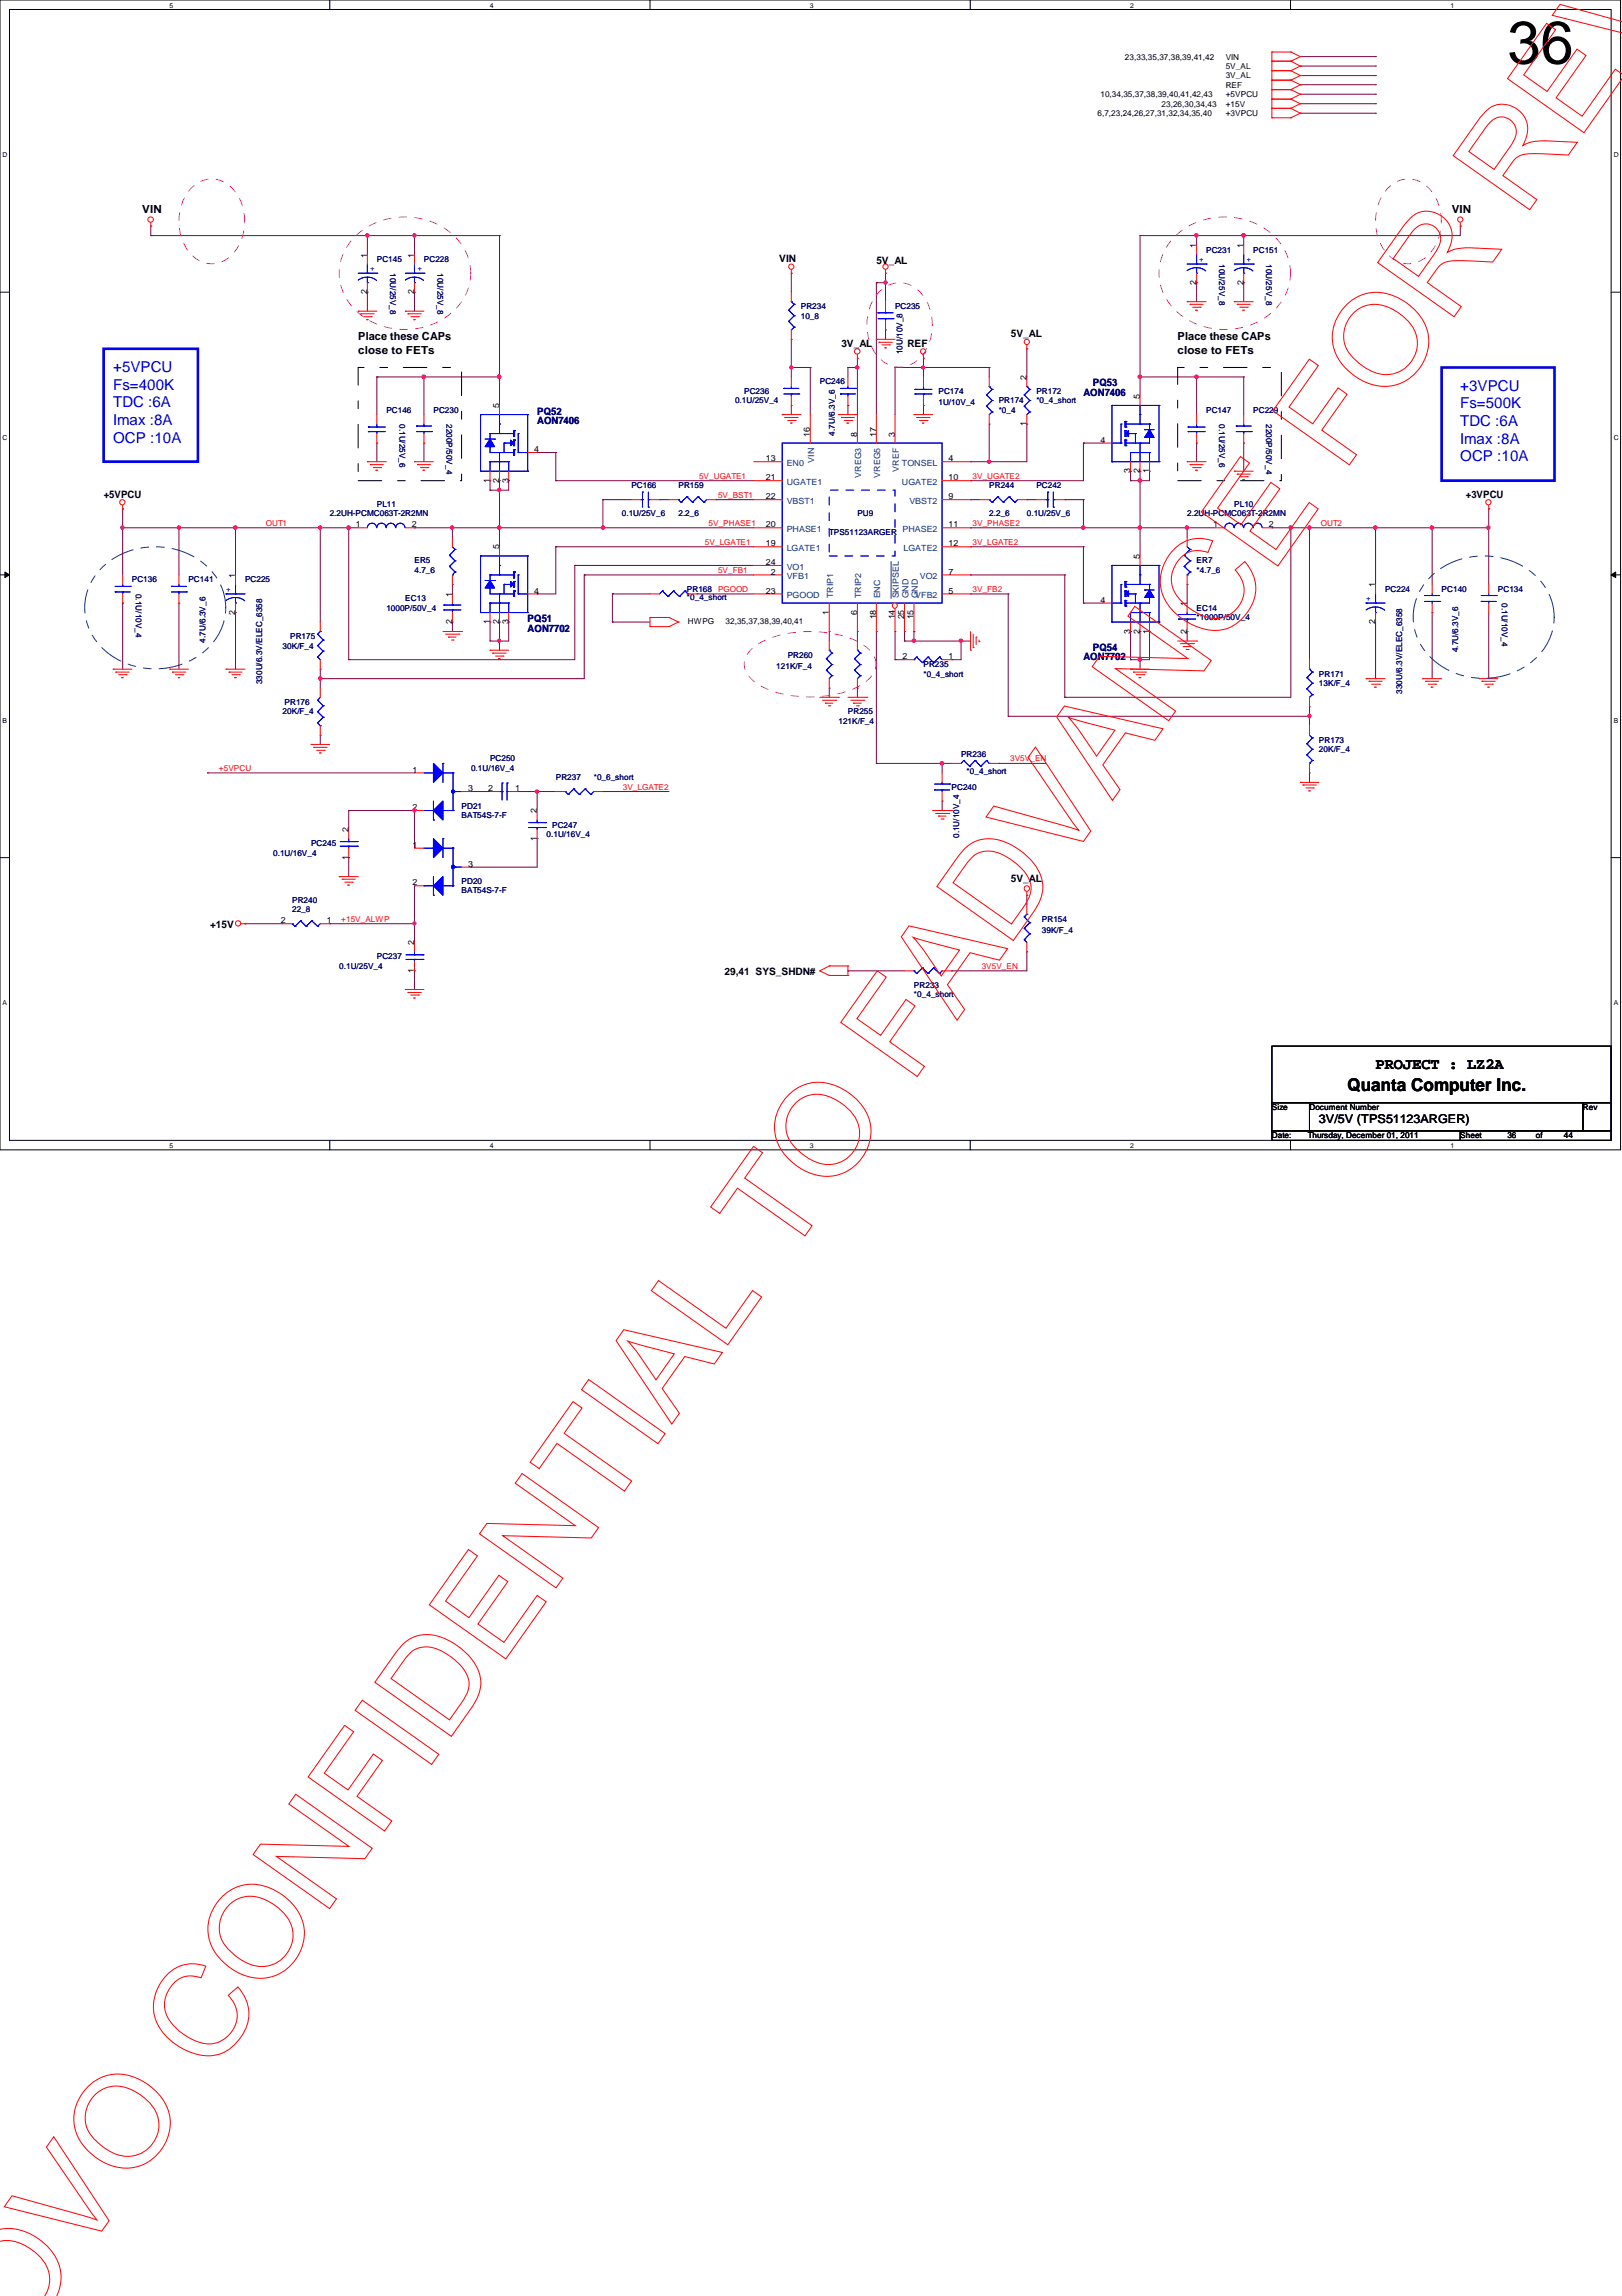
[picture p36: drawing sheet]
<svg xmlns="http://www.w3.org/2000/svg" width="210mm" height="297mm" viewBox="0 0 210 297" stroke-linecap="round" stroke-linejoin="round" font-family="sans-serif">
<defs><g id="words">
<text font-size="7.8" x="195.1" y="8.2">36</text>
<text font-size="2.3" x="174.4" y="141.1">Quanta Computer Inc.</text>
<text font-size="2" x="178" y="138.3">PROJECT : LZ2A</text>
<g font-size="1.9" fill="#00f">
<text x="14.6" y="48.1">+5VPCU</text>
<text x="14.6" y="50.4">Fs=400K</text>
<text x="14.6" y="52.7">TDC :6A</text>
<text x="189" y="50.5">+3VPCU</text>
<text x="189" y="52.8">Fs=500K</text>
<text x="14.6" y="55">Imax :8A</text>
<text x="14.6" y="57.3">OCP :10A</text>
<text x="189" y="55.1">TDC :6A</text>
<text x="189" y="57.4">Imax :8A</text>
<text x="189" y="59.7">OCP :10A</text>
</g>
<text font-size="1.6" x="170.7" y="145.3">3V/5V (TPS51123ARGER)</text>
<g font-size="1.4">
<text x="18.4" y="27.6">VIN</text>
<text x="187.9" y="27.6">VIN</text>
<text x="46.4" y="44">Place these CAPs</text>
<text x="46.4" y="45.8">close to FETs</text>
<text x="152.4" y="44">Place these CAPs</text>
<text x="152.4" y="45.8">close to FETs</text>
</g>
<g font-size="1.3">
<text x="100.8" y="33.9">VIN</text>
<text x="113.4" y="34.2">5V_AL</text>
<text x="108.9" y="44.9">3V_AL</text>
<text x="117.4" y="44.9">REF</text>
<text x="130.8" y="43.6">5V_AL</text>
<text x="13.4" y="64.4">+5VPCU</text>
<text x="189.7" y="64.4">+3VPCU</text>
<text x="130.8" y="114.1">5V_AL</text>
<text x="27.2" y="120.1">+15V</text>
<text x="93.8" y="126.2">29,41 SYS_SHDN#</text>
</g>
<g font-size="1.3" fill="#000080">
<text x="69.5" y="53.7">PQ52</text>
<text x="140.2" y="51.2">AON7406</text>
<text x="141.4" y="50">PQ53</text>
<text x="69.5" y="54.9">AON7406</text>
<text x="68.3" y="80.5">PQ51</text>
<text x="68.3" y="81.7">AON7702</text>
<text x="140.2" y="85.3">AON7702</text>
<text x="141.4" y="84.2">PQ54</text>
</g>
<g font-size="1.1">
<text x="145.6" y="7.7">23,33,35,37,38,39,41,42</text>
<text x="158.6" y="7.7">VIN</text>
<text x="158.6" y="8.9">5V_AL</text>
<text x="158.6" y="10.1">3V_AL</text>
<text x="158.6" y="11.3">REF</text>
<text x="142" y="15">6,7,23,24,26,27,31,32,34,35,40</text>
<text x="142.4" y="12.6">10,34,35,37,38,39,40,41,42,43</text>
<text x="150.3" y="13.8">23,26,30,34,43</text>
<text x="158.6" y="12.6">+5VPCU</text>
<text x="158.6" y="13.8">+15V</text>
<text x="158.6" y="15">+3VPCU</text>
<text x="47.5" y="33.3" transform="rotate(-90 47.5 33.3)">1</text>
<text x="53.6" y="33.3" transform="rotate(-90 53.6 33.3)">1</text>
<text x="154.8" y="32.1" transform="rotate(-90 154.8 32.1)">1</text>
<text x="160.9" y="32.1" transform="rotate(-90 160.9 32.1)">1</text>
<text x="47.5" y="38.1" transform="rotate(-90 47.5 38.1)">2</text>
<text x="53.6" y="38.1" transform="rotate(-90 53.6 38.1)">2</text>
<text x="154.8" y="36.8" transform="rotate(-90 154.8 36.8)">2</text>
<text x="160.9" y="36.8" transform="rotate(-90 160.9 36.8)">2</text>
<text x="64.6" y="52.8" transform="rotate(-90 64.6 52.8)">5</text>
<text x="132.8" y="49.1" transform="rotate(-90 132.8 49.1)">2</text>
<text x="147.5" y="51.6" transform="rotate(-90 147.5 51.6)">5</text>
<text x="69.1" y="58.5">4</text>
<text x="99.1" y="59.7">13</text>
<text x="104.8" y="56.5" transform="rotate(-90 104.8 56.5)">16</text>
<text x="110.9" y="56.5" transform="rotate(-90 110.9 56.5)">8</text>
<text x="113.4" y="56.5" transform="rotate(-90 113.4 56.5)">17</text>
<text x="115.8" y="56.5" transform="rotate(-90 115.8 56.5)">3</text>
<text x="122.8" y="59.7">4</text>
<text x="132.8" y="55.1" transform="rotate(-90 132.8 55.1)">1</text>
<text x="142.4" y="57.3">4</text>
<text x="63.4" y="62.4" transform="rotate(-90 63.4 62.4)">1</text>
<text x="64.6" y="62.4" transform="rotate(-90 64.6 62.4)">2</text>
<text x="65.8" y="62.4" transform="rotate(-90 65.8 62.4)">3</text>
<text x="99.1" y="62.1">21</text>
<text x="99.1" y="64.6">22</text>
<text x="122.8" y="64.6">9</text>
<text x="122.8" y="62.1">10</text>
<text x="146.3" y="61.2" transform="rotate(-90 146.3 61.2)">3</text>
<text x="147.5" y="61.2" transform="rotate(-90 147.5 61.2)">2</text>
<text x="148.7" y="61.2" transform="rotate(-90 148.7 61.2)">1</text>
<text x="46.1" y="68.2">1</text>
<text x="53.3" y="68.2">2</text>
<text x="64.6" y="71.1" transform="rotate(-90 64.6 71.1)">5</text>
<text x="99.1" y="68.2">20</text>
<text x="99.1" y="70.7">19</text>
<text x="122.8" y="70.7">12</text>
<text x="122.8" y="68.2">11</text>
<text x="157" y="68.2">1</text>
<text x="164.2" y="68.2">2</text>
<text x="30.4" y="74.8" transform="rotate(-90 30.4 74.8)">1</text>
<text x="58.5" y="77.2" transform="rotate(-90 58.5 77.2)">1</text>
<text x="69.1" y="76.8">4</text>
<text x="99.1" y="76.8">23</text>
<text x="99.1" y="73.1">24</text>
<text x="99.7" y="74.3">2</text>
<text x="122.8" y="76.8">5</text>
<text x="122.8" y="74.3">7</text>
<text x="142.4" y="78">4</text>
<text x="147.5" y="72.3" transform="rotate(-90 147.5 72.3)">5</text>
<text x="178" y="76" transform="rotate(-90 178 76)">1</text>
<text x="30.4" y="79.5" transform="rotate(-90 30.4 79.5)">2</text>
<text x="58.5" y="80.7" transform="rotate(-90 58.5 80.7)">2</text>
<text x="63.4" y="80.7" transform="rotate(-90 63.4 80.7)">1</text>
<text x="64.6" y="80.7" transform="rotate(-90 64.6 80.7)">2</text>
<text x="65.8" y="80.7" transform="rotate(-90 65.8 80.7)">3</text>
<text x="89" y="80.7">HWPG</text>
<text x="93.9" y="80.7">32,35,37,38,39,40,41</text>
<text x="107.3" y="79.5" transform="rotate(-90 107.3 79.5)">1</text>
<text x="110.9" y="79.5" transform="rotate(-90 110.9 79.5)">6</text>
<text x="113.4" y="80.1" transform="rotate(-90 113.4 80.1)">18</text>
<text x="115.8" y="80.1" transform="rotate(-90 115.8 80.1)">14</text>
<text x="117" y="80.1" transform="rotate(-90 117 80.1)">25</text>
<text x="118.2" y="80.1" transform="rotate(-90 118.2 80.1)">15</text>
<text x="146.3" y="82" transform="rotate(-90 146.3 82)">3</text>
<text x="147.5" y="82" transform="rotate(-90 147.5 82)">2</text>
<text x="148.7" y="82" transform="rotate(-90 148.7 82)">1</text>
<text x="153.6" y="82" transform="rotate(-90 153.6 82)">2</text>
<text x="153.6" y="78.4" transform="rotate(-90 153.6 78.4)">1</text>
<text x="178" y="80.7" transform="rotate(-90 178 80.7)">2</text>
<text x="116.8" y="85.3">2</text>
<text x="122.8" y="85.3">1</text>
<text x="53.4" y="99.9">1</text>
<text x="45.1" y="107.7" transform="rotate(-90 45.1 107.7)">2</text>
<text x="53.4" y="104.8">2</text>
<text x="60.6" y="102.4">3</text>
<text x="63.2" y="102.4">2</text>
<text x="66.7" y="102.4">1</text>
<text x="69.5" y="105.2" transform="rotate(-90 69.5 105.2)">2</text>
<text x="45.1" y="111.2" transform="rotate(-90 45.1 111.2)">1</text>
<text x="53.4" y="109.7">1</text>
<text x="60.6" y="112.1">3</text>
<text x="69.5" y="108.8" transform="rotate(-90 69.5 108.8)">1</text>
<text x="36.3" y="119.5">2</text>
<text x="42.3" y="119.5">1</text>
<text x="53.4" y="114.6">2</text>
<text x="53.6" y="125.9" transform="rotate(-90 53.6 125.9)">1</text>
<text x="53.6" y="122.3" transform="rotate(-90 53.6 122.3)">2</text>
<text x="164.6" y="143.6">Size</text>
<text x="169.5" y="143.6">Document Number</text>
<text x="204.9" y="143.6">Rev</text>
<text x="164.6" y="147.3">Date:</text>
<text x="169.2" y="147.3">Thursday, December 01, 2011</text>
<text x="189" y="147.3">Sheet</text>
<text x="195.1" y="147.3">36</text>
<text x="198.8" y="147.3">of</text>
<text x="202.4" y="147.3">44</text>
</g>
<g font-size="1.1" fill="#00f">
<text x="47.9" y="35.1">+</text>
<text x="54" y="35.1">+</text>
<text x="155.2" y="33.9">+</text>
<text x="161.3" y="33.9">+</text>
<text x="29.3" y="76.5">+</text>
<text x="176.8" y="77.8">+</text>
</g>
<g font-size="1.1" fill="#000080">
<text x="48.8" y="33.9">PC145</text>
<text x="50.5" y="35.3" transform="rotate(90 50.5 35.3)">10U/25V_8</text>
<text x="54.9" y="33.9">PC228</text>
<text x="56.6" y="35.3" transform="rotate(90 56.6 35.3)">10U/25V_8</text>
<text x="156.1" y="32.7">PC231</text>
<text x="157.8" y="34.2" transform="rotate(90 157.8 34.2)">10U/25V_8</text>
<text x="162.2" y="32.7">PC151</text>
<text x="163.9" y="34.2" transform="rotate(90 163.9 34.2)">10U/25V_8</text>
<text x="103.6" y="40">PR234</text>
<text x="103.6" y="41.2">10_8</text>
<text x="115.8" y="40">PC235</text>
<text x="116.8" y="45.8" transform="rotate(-90 116.8 45.8)">10U/10V_8</text>
<text x="50" y="53.4">PC146</text>
<text x="56.1" y="53.4">PC230</text>
<text x="95.1" y="52.2">0.1U/25V_4</text>
<text x="96.3" y="51">PC236</text>
<text x="106.1" y="49.7">PC246</text>
<text x="121.5" y="51">PC174</text>
<text x="121.5" y="52.5">1U/10V_4</text>
<text x="129.2" y="52.2">PR174</text>
<text x="129.2" y="53.4">*0_4</text>
<text x="134.1" y="51">PR172</text>
<text x="134.1" y="52.2">*0_4_short</text>
<text x="156.1" y="53.4">PC147</text>
<text x="162.2" y="53.4">PC229</text>
<text x="51.7" y="54.9" transform="rotate(90 51.7 54.9)">0.1U/25V_6</text>
<text x="57.8" y="54.9" transform="rotate(90 57.8 54.9)">2200P/50V_4</text>
<text x="108" y="56.3" transform="rotate(-90 108 56.3)">4.7U/6.3V_6</text>
<text x="157.8" y="54.9" transform="rotate(90 157.8 54.9)">0.1U/25V_6</text>
<text x="163.9" y="54.9" transform="rotate(90 163.9 54.9)">2200P/50V_4</text>
<text x="48.8" y="65.6">PL11</text>
<text x="81.7" y="63.2">PC166</text>
<text x="87.8" y="63.2">PR159</text>
<text x="128" y="63.2">PR244</text>
<text x="134.1" y="63.2">PC242</text>
<text x="159.7" y="65.6">PL10</text>
<text x="42.7" y="66.8">2.2UH-PCMC063T-2R2MN</text>
<text x="80.5" y="66.8">0.1U/25V_6</text>
<text x="87.8" y="66.8">2.2_6</text>
<text x="107.3" y="69.3">TPS51123ARGER</text>
<text x="111" y="66.8">PU9</text>
<text x="128" y="66.8">2.2_6</text>
<text x="132.9" y="66.8">0.1U/25V_6</text>
<text x="153.6" y="66.8">2.2UH-PCMC063T-2R2MN</text>
<text x="17.1" y="75.4">PC136</text>
<text x="17.6" y="76.8" transform="rotate(90 17.6 76.8)">0.1U/10V_4</text>
<text x="24.4" y="75.4">PC141</text>
<text x="31.7" y="75.4">PC225</text>
<text x="52.5" y="77.8">EC13</text>
<text x="53.6" y="72.9">ER5</text>
<text x="53.6" y="74.1">4.7_6</text>
<text x="88.9" y="76.6">PR168</text>
<text x="88.9" y="77.7">*0_4_short</text>
<text x="154.9" y="72.9">ER7</text>
<text x="154.9" y="74.1">*4.7_6</text>
<text x="179.2" y="76.6">PC224</text>
<text x="186.6" y="76.6">PC140</text>
<text x="193.8" y="76.6">PC134</text>
<text x="26.6" y="83.1" transform="rotate(-90 26.6 83.1)">4.7U/6.3V_6</text>
<text x="36.6" y="83.9">30K/F_4</text>
<text x="37.5" y="82.7">PR175</text>
<text x="50" y="79">1000P/50V_4</text>
<text x="154.9" y="79">EC14</text>
<text x="154.9" y="80.2">*1000P/50V_4</text>
<text x="194.4" y="78" transform="rotate(90 194.4 78)">0.1U/10V_4</text>
<text x="33.9" y="88.5" transform="rotate(-90 33.9 88.5)">330U/6.3V/ELEC_6358</text>
<text x="100.5" y="86.6">121K/F_4</text>
<text x="101.9" y="85.1">PR260</text>
<text x="119.5" y="86.3">PR235</text>
<text x="119.5" y="87.5">*0_4_short</text>
<text x="170.7" y="87.5">PR171</text>
<text x="170.7" y="88.8">13K/F_4</text>
<text x="181.4" y="89.7" transform="rotate(-90 181.4 89.7)">330U/6.3V/ELEC_6358</text>
<text x="188.7" y="84.4" transform="rotate(-90 188.7 84.4)">4.7U/6.3V_6</text>
<text x="36.6" y="92.4">20K/F_4</text>
<text x="36.8" y="91.2">PR176</text>
<text x="108.5" y="93.6">121K/F_4</text>
<text x="109.7" y="92.4">PR255</text>
<text x="61" y="99.7">0.1U/16V_4</text>
<text x="63.4" y="98.5">PC250</text>
<text x="71.9" y="101">PR237</text>
<text x="76.8" y="101">*0_6_short</text>
<text x="124.4" y="97.9">PR236</text>
<text x="125.1" y="100.1">*0_4_short</text>
<text x="170.7" y="96.1">PR173</text>
<text x="170.7" y="97.3">20K/F_4</text>
<text x="59.7" y="104.6">PD21</text>
<text x="59.7" y="105.8">BAT54S-7-F</text>
<text x="71.5" y="107.1">PC247</text>
<text x="123.1" y="102.2">PC240</text>
<text x="35.3" y="110.7">0.1U/16V_4</text>
<text x="40.3" y="109.5">PC245</text>
<text x="70.7" y="108.3">0.1U/16V_4</text>
<text x="124.1" y="108.4" transform="rotate(-90 124.1 108.4)">0.1U/10V_4</text>
<text x="37.8" y="116.8">PR240</text>
<text x="37.8" y="118">22_8</text>
<text x="59.7" y="114.4">PD20</text>
<text x="59.7" y="115.6">BAT54S-7-F</text>
<text x="134.8" y="119.3">PR154</text>
<text x="43.9" y="125.3">0.1U/25V_4</text>
<text x="48.8" y="124.1">PC237</text>
<text x="134.8" y="120.7">39K/F_4</text>
<text x="118.3" y="127.8">PR233</text>
<text x="118.3" y="129">*0_4_short</text>
</g>
<g font-size="1.1" fill="#004080">
<text x="105.4" y="59.9" transform="rotate(-90 105.4 59.9)">VIN</text>
<text x="101.8" y="60.3">EN0</text>
<text x="101.8" y="62.7">UGATE1</text>
<text x="101.8" y="65.2">VBST1</text>
<text x="111.5" y="61.8" transform="rotate(-90 111.5 61.8)">VREG3</text>
<text x="113.9" y="61.8" transform="rotate(-90 113.9 61.8)">VREG5</text>
<text x="116.3" y="61" transform="rotate(-90 116.3 61)">VREF</text>
<text x="116.7" y="60.3">TONSEL</text>
<text x="116.7" y="62.7">UGATE2</text>
<text x="117.7" y="65.2">VBST2</text>
<text x="101.8" y="68.8">PHASE1</text>
<text x="101.8" y="71.3">LGATE1</text>
<text x="116.8" y="68.8">PHASE2</text>
<text x="116.9" y="71.3">LGATE2</text>
<text x="101.8" y="74.9">VFB1</text>
<text x="101.8" y="77.4">PGOOD</text>
<text x="101.8" y="73.7">VO1</text>
<text x="107.8" y="77.4" transform="rotate(-90 107.8 77.4)">TRIP1</text>
<text x="111.5" y="77.4" transform="rotate(-90 111.5 77.4)">TRIP2</text>
<text x="113.9" y="77.4" transform="rotate(-90 113.9 77.4)">ENC</text>
<text x="116.3" y="77.4" transform="rotate(-90 116.3 77.4)">SKIPSEL</text>
<text x="117.6" y="77.4" transform="rotate(-90 117.6 77.4)">GND</text>
<text x="118.4" y="77.4">VFB2</text>
<text x="118.8" y="77.4" transform="rotate(-90 118.8 77.4)">GND</text>
<text x="119" y="74.9">VO2</text>
</g>
<g font-size="1.1" fill="#f00">
<text x="90.5" y="61.9">5V_UGATE1</text>
<text x="92.9" y="64.4">5V_BST1</text>
<text x="125.9" y="61.9">3V_UGATE2</text>
<text x="34.4" y="68">OUT1</text>
<text x="91.2" y="70.5">5V_LGATE1</text>
<text x="91.7" y="68">5V_PHASE1</text>
<text x="125.9" y="70.5">3V_LGATE2</text>
<text x="125.9" y="68">3V_PHASE2</text>
<text x="170.9" y="68">OUT2</text>
<text x="92.9" y="74.1">5V_FB1</text>
<text x="92.9" y="76.6">PGOOD</text>
<text x="125.9" y="76.6">3V_FB2</text>
<text x="28.3" y="99.7">+5VPCU</text>
<text x="130.7" y="98.5">3V5V_EN</text>
<text x="80.6" y="102.2">3V_LGATE2</text>
<text x="44.2" y="119.3">+15V_ALWP</text>
<text x="127" y="125.3">3V5V_EN</text>
</g>
<g font-size=".9">
<text x="21.9" y="1">5</text>
<text x="63.4" y="1">4</text>
<text x="104.8" y="1">3</text>
<text x="146.3" y="1">2</text>
<text x="187.7" y="1">1</text>
<text x=".3" y="20.3">D</text>
<text x="208.8" y="20.3">D</text>
<text x=".3" y="56.9">C</text>
<text x="208.8" y="56.9">C</text>
<text x=".3" y="93.5">B</text>
<text x="208.8" y="93.5">B</text>
<text x=".3" y="130">A</text>
<text x="208.8" y="130">A</text>
<text x="21.9" y="148.5">5</text>
<text x="63.4" y="148.5">4</text>
<text x="104.8" y="148.5">3</text>
<text x="146.3" y="148.5">2</text>
<text x="187.7" y="148.5">1</text>
</g>
</g></defs>
<path d="M0 0h209.7v148.8h-209.7zM1.2 1.2h207.3v146.3h-207.3z" fill="none" stroke="#000" stroke-width=".13"/>
<g fill="#fff">
<path d="M21.9 .2h.5v.9h-.5z"/>
<path d="M21.9 147.7h.5v1h-.5z"/>
</g>
<path d="M42.7 0v1.2M42.7 147.5v1.3" fill="none" stroke="#000" stroke-width=".13"/>
<g fill="#fff">
<path d="M63.4 .2h.4v.9h-.4z"/>
<path d="M63.4 147.7h.4v1h-.4z"/>
</g>
<path d="M84.1 0v1.2M84.1 147.5v1.3" fill="none" stroke="#000" stroke-width=".13"/>
<g fill="#fff">
<path d="M104.8 .2h.5v.9h-.5z"/>
<path d="M104.8 147.7h.5v1h-.5z"/>
</g>
<path d="M125.6 0v1.2M125.6 147.5v1.3" fill="none" stroke="#000" stroke-width=".13"/>
<g fill="#fff">
<path d="M146.3 .2h.4v.9h-.4z"/>
<path d="M146.3 147.7h.4v1h-.4z"/>
</g>
<path d="M167 0v1.2M167 147.5v1.3" fill="none" stroke="#000" stroke-width=".13"/>
<g fill="#fff">
<path d="M187.7 .2h.5v.9h-.5z"/>
<path d="M187.7 147.7h.5v1h-.5z"/>
<path d="M.3 19.5h.6v1h-.6z"/>
<path d="M208.8 19.5h.6v1h-.6z"/>
<path d="M.3 56.1h.6v1h-.6z"/>
<path d="M208.8 56.1h.6v1h-.6z"/>
</g>
<path d="M0 37.8h1.2M208.5 37.8h1.2" fill="none" stroke="#000" stroke-width=".13"/>
<g fill="#fff">
<path d="M.3 92.7h.6v.9h-.6z"/>
<path d="M208.8 92.7h.6v.9h-.6z"/>
</g>
<path d="M0 74.4h1.2M.6 74l.6 .4-.6 .3zM208.5 74.4l.6-.4v.7zM208.5 74.4h1.2" fill="none" stroke="#000" stroke-width=".13"/>
<path d="M.6 74l.6 .4-.6 .3zM208.5 74.4l.6-.4v.7z" fill="#000"/>
<g fill="#fff">
<path d="M.3 129.2h.6v1h-.6z"/>
<path d="M208.8 129.2h.6v1h-.6z"/>
</g>
<path d="M0 111h1.2M208.5 111h1.2" fill="none" stroke="#000" stroke-width=".13"/>
<g fill="none" stroke="#800040" stroke-width=".13">
<path d="M102.4 35.3h.1M102.4 35.3v2.5M113.4 36.6h.1M113.4 36.6h1.2M104.9 47.5h.1M104.9 47.5v6.1M71.9 70.7h.1M71.9 70.7h25.6M74.4 73.2h.1M74.4 73.2v12.1h-29.3M75.6 74.4h.1M75.6 74.4h21.9"/>
<path d="M125.6 76.8h.1M125.6 76.8h4.9M45.1 85.3h.1M169.5 91.4h.1M169.5 91.4v1.3"/>
</g>
<path d="M114.4 36.4h.3l.1 .1-.1 .2-.1 .1-.2-.1z" fill-rule="evenodd" fill="#f0f"/>
<path d="M114.4 36.4h.3l.1 .1-.1 .2-.1 .1-.2-.1z" fill="none" stroke="#f0f" stroke-width=".13"/>
<path d="M114.6 42.7h.1M114.6 42.7v1.2M45.1 68.3h.1M45.1 68.3v17" fill="none" stroke="#800040" stroke-width=".13"/>
<path d="M44.9 68.1h.4v.1v.2l-.2 .1-.2-.1z" fill-rule="evenodd" fill="#f0f"/>
<path d="M44.9 68.1h.4v.1v.2l-.2 .1-.2-.1z" fill="none" stroke="#f0f" stroke-width=".13"/>
<path d="M119.5 52.5h.1M119.5 52.5v1.1M41.4 68.3h.1M41.4 68.3h3.7M90.2 76.8h.1M90.2 76.8h7.3M153.6 68.3h.1M153.6 68.3h3.7M64.6 82.9h.1M64.6 82.9v1.2" fill="none" stroke="#800040" stroke-width=".13"/>
<path d="M153.4 68.1h.4v.1v.2l-.2 .1-.2-.1z" fill-rule="evenodd" fill="#f0f"/>
<path d="M153.4 68.1h.4v.1v.2l-.2 .1-.2-.1z" fill="none" stroke="#f0f" stroke-width=".13"/>
<path d="M114.6 35.3h.1M114.6 35.3v1.3M111 47.5h.1M111 47.5v6.1" fill="none" stroke="#800040" stroke-width=".13"/>
<path d="M110.8 47.4h.3l.1 .1-.1 .2-.2 .1-.1-.1z" fill-rule="evenodd" fill="#f0f"/>
<path d="M110.8 47.4h.3l.1 .1-.1 .2-.2 .1-.1-.1z" fill="none" stroke="#f0f" stroke-width=".13"/>
<g fill="none" stroke="#800040" stroke-width=".13">
<path d="M115.8 47.5h.1M115.8 47.5v6.1M140.2 57.3h.1M140.2 57.3v4.9h-14.6M15.9 78h.1M15.9 78v8.6M125.6 62.2h.1M132.9 64.6h.1M132.9 64.6h1.2M147.5 62.2h.1M147.5 62.2v6.1M185.3 68.3h.1"/>
<path d="M185.3 68.3h7.4M41.4 86.6h.1M41.4 86.6v1.2M146.3 85.3h.1M147.5 81.7h.1M147.5 81.7v3.6h-1.2"/>
</g>
<path d="M147.3 62h.4v.1v.2l-.2 .1-.2-.1z" fill-rule="evenodd" fill="#f0f"/>
<path d="M147.3 62h.4v.1v.2l-.2 .1-.2-.1z" fill="none" stroke="#f0f" stroke-width=".13"/>
<path d="M64.6 63.4h.1M64.6 63.4v4.9" fill="none" stroke="#800040" stroke-width=".13"/>
<path d="M64.4 63.2h.3l.1 .2-.1 .1-.1 .1-.2-.1z" fill-rule="evenodd" fill="#f0f"/>
<path d="M64.4 63.2h.3l.1 .2-.1 .1-.1 .1-.2-.1z" fill="none" stroke="#f0f" stroke-width=".13"/>
<path d="M58.5 68.3h.1M58.5 68.3h6.1" fill="none" stroke="#800040" stroke-width=".13"/>
<path d="M64.4 68.1h.3l.1 .1-.1 .2-.1 .1-.2-.1z" fill-rule="evenodd" fill="#f0f"/>
<path d="M64.4 68.1h.3l.1 .1-.1 .2-.1 .1-.2-.1z" fill="none" stroke="#f0f" stroke-width=".13"/>
<path d="M58.4 68.1h.2l.1 .1-.1 .2-.1 .1-.1-.1z" fill-rule="evenodd" fill="#f0f"/>
<path d="M58.4 68.1h.2l.1 .1-.1 .2-.1 .1-.1-.1z" fill="none" stroke="#f0f" stroke-width=".13"/>
<path d="M78 68.3h.1M78 68.3h19.5" fill="none" stroke="#800040" stroke-width=".13"/>
<path d="M77.9 68.1h.3v.1v.2l-.2 .1-.1-.1z" fill-rule="evenodd" fill="#f0f"/>
<path d="M77.9 68.1h.3v.1v.2l-.2 .1-.1-.1z" fill="none" stroke="#f0f" stroke-width=".13"/>
<g fill="none" stroke="#800040" stroke-width=".13">
<path d="M113.4 36.6h.1M113.4 36.6v17M114.6 36.6h.1M114.6 36.6v2.4M69.5 58.5h.1M69.5 58.5h2.4M71.9 58.5h.1M71.9 58.5v3.7M102.4 52.5h.1M102.4 52.5v1.1M71.9 62.2h.1M71.9 62.2h25.6"/>
<path d="M74.4 73.2h.1M74.4 73.2h23.1M75.6 74.4h.1M75.6 74.4v13.4h-34.2M169.5 68.3h.1M169.5 68.3v17M178 68.3h.1M178 68.3h7.3M41.4 87.8h.1"/>
</g>
<path d="M169.3 68.1h.3l.1 .1-.1 .2-.1 .1-.2-.1z" fill-rule="evenodd" fill="#f0f"/>
<path d="M169.3 68.1h.3l.1 .1-.1 .2-.1 .1-.2-.1z" fill="none" stroke="#f0f" stroke-width=".13"/>
<path d="M41.4 68.3h.1M41.4 68.3v12.2M45.1 68.3h.1M45.1 68.3h1.3M41.4 95.1h.1M41.4 95.1v1.2" fill="none" stroke="#800040" stroke-width=".13"/>
<path d="M41.3 68.1h.3l.1 .1-.1 .2-.2 .1-.1-.1z" fill-rule="evenodd" fill="#f0f"/>
<path d="M41.3 68.1h.3l.1 .1-.1 .2-.2 .1-.1-.1z" fill="none" stroke="#f0f" stroke-width=".13"/>
<path d="M140.2 68.3h.1M140.2 68.3h7.3M63.4 82.9h.1M63.4 82.9h1.2M146.3 81.7h.1M146.3 81.7v3.6M147.5 85.3h.1M147.5 85.3v1.3M148.8 81.7h.1M148.8 81.7v3.6" fill="none" stroke="#800040" stroke-width=".13"/>
<path d="M140 68.1h.3l.1 .1-.1 .2-.1 .1-.2-.1z" fill-rule="evenodd" fill="#f0f"/>
<path d="M140 68.1h.3l.1 .1-.1 .2-.1 .1-.2-.1z" fill="none" stroke="#f0f" stroke-width=".13"/>
<path d="M140.2 57.3h.1M140.2 57.3h2.5M147.5 85.3h.1M147.5 85.3h1.3" fill="none" stroke="#800040" stroke-width=".13"/>
<path d="M147.3 85.1h.4v.2v.2l-.2 .1-.2-.1z" fill-rule="evenodd" fill="#f0f"/>
<path d="M147.3 85.1h.4v.2v.2l-.2 .1-.2-.1z" fill="none" stroke="#f0f" stroke-width=".13"/>
<g fill="none" stroke="#800040" stroke-width=".13">
<path d="M102.4 47.5h.1M102.4 47.5v1.3M15.9 65.8h.1M15.9 65.8v2.5M125.6 70.7h.1M125.6 68.3h.1M125.6 70.7h14.6M137.8 74.4h.1M137.8 74.4v15.8M140.2 64.6h.1M140.2 64.6v3.7h-14.6M167 68.3h.1"/>
<path d="M167 68.3v21.9h-29.2M192.7 65.8h.1M192.7 65.8v2.5M117.1 81.7h.1M117.1 81.7v1.2M118.3 81.7h.1M118.3 81.7v1.2M124.4 82.9h.1M124.4 82.9h1.2M137.8 90.2h.1"/>
</g>
<path d="M124.2 82.7h.3l.1 .2-.1 .1-.2 .1-.1-.1z" fill-rule="evenodd" fill="#f0f"/>
<path d="M124.2 82.7h.3l.1 .2-.1 .1-.2 .1-.1-.1z" fill="none" stroke="#f0f" stroke-width=".13"/>
<path d="M128 54.9h.1M128 54.9v4.8" fill="none" stroke="#800040" stroke-width=".13"/>
<path d="M127.8 59.6h.3l.1 .1-.1 .2h-.1h-.2z" fill-rule="evenodd" fill="#f0f"/>
<path d="M127.8 59.6h.3l.1 .1-.1 .2h-.1h-.2z" fill="none" stroke="#f0f" stroke-width=".13"/>
<path d="M115.8 47.5h.1M115.8 47.5h12.2M119.5 47.5h.1M128 59.7h.1M132.9 54.9h.1M132.9 45.1h.1M132.9 54.9v4.8h-4.9M132.9 45.1v3.7" fill="none" stroke="#800040" stroke-width=".13"/>
<path d="M119.3 47.4h.3l.1 .1-.1 .2-.1 .1-.2-.1z" fill-rule="evenodd" fill="#f0f"/>
<path d="M119.3 47.4h.3l.1 .1-.1 .2-.1 .1-.2-.1z" fill="none" stroke="#f0f" stroke-width=".13"/>
<g fill="none" stroke="#800040" stroke-width=".13">
<path d="M19.5 29.3h.1M19.5 29.3v1.2M109.7 52.5h.1M109.7 47.5h.1M109.7 47.5v1.3M109.7 52.5v1.1M111 46.4h.1M111 46.4v1.1h-1.3M119.5 46.4h.1M119.5 47.5h.1M119.5 46.4v2.4M128 47.5h.1"/>
<path d="M128 47.5v1.3M64.6 68.3h.1M64.6 68.3h13.4M140.2 70.7h.1M140.2 78h.1M140.2 70.7v7.3M140.2 78h2.5M164.6 68.3h.1M164.6 68.3h2.4M111 89h.1M111 81.7h.1M111 81.7v1.2"/>
<path d="M111 89v1.2"/>
</g>
<path d="M64.4 68.1h.3l.1 .1-.1 .2-.1 .1-.2-.1z" fill-rule="evenodd" fill="#f0f"/>
<path d="M64.4 68.1h.3l.1 .1-.1 .2-.1 .1-.2-.1z" fill="none" stroke="#f0f" stroke-width=".13"/>
<path d="M69.5 76.8h.1M71.9 70.7h.1M71.9 70.7v6.1h-2.4M41.4 87.8h.1M41.4 87.8v1.2" fill="none" stroke="#800040" stroke-width=".13"/>
<path d="M41.3 87.6h.3l.1 .2-.1 .1-.2 .1-.1-.1z" fill-rule="evenodd" fill="#f0f"/>
<path d="M41.3 87.6h.3l.1 .2-.1 .1-.2 .1-.1-.1z" fill="none" stroke="#f0f" stroke-width=".13"/>
<g fill="none" stroke="#800040" stroke-width=".13">
<path d="M125.6 59.7h.1M125.6 59.7h2.4M78 64.6h.1M78 64.6v3.7M92.7 64.6h.1M92.7 64.6h4.8M130.5 76.8h.1M130.5 76.8v15.9M137.8 64.6h.1M137.8 64.6h2.4M64.6 82.9h.1M64.6 82.9h1.2"/>
<path d="M107.3 81.7h.1M107.3 81.7v1.2M117.1 82.9h.1M117.1 82.9h1.2M169.5 100h.1M169.5 100v1.2"/>
</g>
<path d="M64.4 82.7h.3l.1 .2-.1 .1-.1 .1-.2-.1z" fill-rule="evenodd" fill="#f0f"/>
<path d="M64.4 82.7h.3l.1 .2-.1 .1-.1 .1-.2-.1z" fill="none" stroke="#f0f" stroke-width=".13"/>
<path d="M130.5 92.7h.1M130.5 92.7h39" fill="none" stroke="#800040" stroke-width=".13"/>
<path d="M169.3 92.5h.3l.1 .1-.1 .2-.1 .1-.2-.1z" fill-rule="evenodd" fill="#f0f"/>
<path d="M169.3 92.5h.3l.1 .1-.1 .2-.1 .1-.2-.1z" fill="none" stroke="#f0f" stroke-width=".13"/>
<path d="M102.4 47.5h.1M102.4 47.5h2.5M169.5 92.7h.1M169.5 92.7v1.2" fill="none" stroke="#800040" stroke-width=".13"/>
<path d="M102.3 47.4h.2l.1 .1-.1 .2-.1 .1-.1-.1z" fill-rule="evenodd" fill="#f0f"/>
<path d="M102.3 47.4h.2l.1 .1-.1 .2-.1 .1-.1-.1z" fill="none" stroke="#f0f" stroke-width=".13"/>
<path d="M102.4 43.9h.1M102.4 43.9v3.6M115.8 85.3h.1M115.8 81.7h.1M115.8 85.3h1.3M115.8 81.7v3.6M118.3 82.9h.1M118.3 82.9h6.1M124.4 82.9h.1M124.4 82.9v2.4" fill="none" stroke="#800040" stroke-width=".13"/>
<path d="M118.1 82.7h.3l.1 .2-.1 .1-.2 .1-.1-.1z" fill-rule="evenodd" fill="#f0f"/>
<path d="M118.1 82.7h.3l.1 .2-.1 .1-.2 .1-.1-.1z" fill="none" stroke="#f0f" stroke-width=".13"/>
<path d="M113.4 81.7h.1M113.4 81.7v17.1M121.9 98.8h.1M121.9 98.8h1.2M123.1 85.3h.1M123.1 85.3h1.3M129.2 98.8h.1M129.2 98.8h6.1" fill="none" stroke="#800040" stroke-width=".13"/>
<path d="M121.7 98.6h.4v.1v.2l-.2 .1-.2-.1z" fill-rule="evenodd" fill="#f0f"/>
<path d="M121.7 98.6h.4v.1v.2l-.2 .1-.2-.1z" fill="none" stroke="#f0f" stroke-width=".13"/>
<g fill="none" stroke="#800040" stroke-width=".13">
<path d="M63.4 63.4h.1M63.4 62.2h.1M63.4 62.2v1.2M64.6 62.2h.1M64.6 63.4h.1M64.6 62.2v1.2M65.8 62.2h.1M65.8 62.2v1.2h-2.4M146.3 61h.1M146.3 61v1.2M147.5 62.2h.1M148.8 61h.1"/>
<path d="M148.8 61v1.2h-1.3M107.3 89h.1M107.3 89v1.2M113.4 98.8h.1M113.4 98.8h8.5M121.9 98.8h.1M121.9 98.8v1.2M42.7 119.5h.1M42.7 119.5h10.9M53.6 119.5h.1M53.6 119.5v2.4M121.9 103.6h.1"/>
<path d="M121.9 103.6v1.3M53.6 125.6h.1M53.6 125.6v2.4"/>
</g>
<path d="M53.5 119.3h.3v.2v.1l-.2 .1-.1-.1z" fill-rule="evenodd" fill="#f0f"/>
<path d="M53.5 119.3h.3v.2v.1l-.2 .1-.1-.1z" fill="none" stroke="#f0f" stroke-width=".13"/>
<path d="M53.6 114.6h.1M53.6 114.6v4.9M61 112.2h.1M67.1 102.4h.1M67.1 102.4h2.4M69.5 108.5h.1M69.5 102.4h.1M69.5 108.5v3.7h-8.5M69.5 102.4v2.5" fill="none" stroke="#800040" stroke-width=".13"/>
<path d="M69.3 102.3h.3l.1 .1-.1 .1-.1 .1-.2-.1z" fill-rule="evenodd" fill="#f0f"/>
<path d="M69.3 102.3h.3l.1 .1-.1 .1-.1 .1-.2-.1z" fill="none" stroke="#f0f" stroke-width=".13"/>
<path d="M45.1 104.9h.1M45.1 104.9h8.5M53.6 104.9h.1M53.6 104.9v4.8" fill="none" stroke="#800040" stroke-width=".13"/>
<path d="M53.5 104.7h.3v.1v.2l-.2 .1-.1-.1z" fill-rule="evenodd" fill="#f0f"/>
<path d="M53.5 104.7h.3v.1v.2l-.2 .1-.1-.1z" fill="none" stroke="#f0f" stroke-width=".13"/>
<g fill="none" stroke="#800040" stroke-width=".13">
<path d="M58.5 75.6h.1M58.5 75.6v1.2M147.5 68.3h.1M147.5 68.3h6.1M26.8 100h.1M26.8 100h26.8M58.5 80.5h.1M58.5 80.5v1.2M31.7 119.5h.1M31.7 119.5h4.9M45.1 111h.1M45.1 104.9h.1"/>
<path d="M45.1 104.9v2.4M45.1 111v2.4M61 102.4h.1M61 102.4h2.4M69.5 102.4h.1M69.5 102.4h2.4M78 102.4h.1M78 102.4h8.6M132.9 115.8h.1M132.9 115.8v1.3M109.7 125.6h.1M109.7 125.6h7.4"/>
<path d="M123.1 125.6h.1M132.9 123.1h.1M132.9 123.1v2.5h-9.8"/>
</g>
<path d="M147.3 68.1h.4v.1v.2l-.2 .1-.2-.1z" fill-rule="evenodd" fill="#f0f"/>
<path d="M147.3 68.1h.4v.1v.2l-.2 .1-.2-.1z" fill="none" stroke="#f0f" stroke-width=".13"/>
<g fill="none" stroke="#800040" stroke-width=".13">
<path d="M154.9 30.5h.1M154.9 30.5h6.1M161 36.6h.1M161 30.5h.1M161 30.5v1.2M161 36.6v2.4M161 48.8h.1M161 48.8v4.8M58.5 68.3h.1M58.5 68.3v1.2M153.6 68.3h.1M153.6 75.6h.1"/>
<path d="M153.6 68.3v1.2M153.6 75.6v2.4M153.6 81.7h.1M153.6 81.7v1.2"/>
</g>
<path d="M160.8 30.3h.3l.1 .1-.1 .2-.2 .1-.1-.1z" fill-rule="evenodd" fill="#f0f"/>
<path d="M160.8 30.3h.3l.1 .1-.1 .2-.2 .1-.1-.1z" fill="none" stroke="#f0f" stroke-width=".13"/>
<path d="M154.9 30.5h.1M154.9 36.6h.1M154.9 30.5v1.2M154.9 36.6v2.4M154.9 48.8h.1M154.9 48.8h6.1" fill="none" stroke="#800040" stroke-width=".13"/>
<path d="M154.7 48.6h.3l.1 .1-.1 .2-.2 .1-.1-.1z" fill-rule="evenodd" fill="#f0f"/>
<path d="M154.7 48.6h.3l.1 .1-.1 .2-.2 .1-.1-.1z" fill="none" stroke="#f0f" stroke-width=".13"/>
<g fill="none" stroke="#800040" stroke-width=".13">
<path d="M47.5 30.5h.1M47.5 30.5h6.1M47.5 30.5v2.4M53.6 37.8h.1M53.6 30.5h.1M53.6 30.5v2.4M53.6 37.8v2.5M161 30.5h.1M161 30.5h28M54.9 48.8h.1M54.9 48.8v4.8M154.9 57.3h.1"/>
<path d="M154.9 48.8h.1M154.9 48.8v4.8M154.9 57.3v2.4M161 57.3h.1M161 57.3v3.7"/>
</g>
<path d="M47.4 30.3h.3l.1 .1-.1 .2-.2 .1-.1-.1z" fill-rule="evenodd" fill="#f0f"/>
<path d="M47.4 30.3h.3l.1 .1-.1 .2-.2 .1-.1-.1z" fill="none" stroke="#f0f" stroke-width=".13"/>
<path d="M47.5 37.8h.1M47.5 37.8v2.5M54.9 48.8h.1M54.9 48.8h9.7" fill="none" stroke="#800040" stroke-width=".13"/>
<path d="M64.4 48.6h.3l.1 .1-.1 .2-.1 .1-.2-.1z" fill-rule="evenodd" fill="#f0f"/>
<path d="M64.4 48.6h.3l.1 .1-.1 .2-.1 .1-.2-.1z" fill="none" stroke="#f0f" stroke-width=".13"/>
<path d="M54.7 48.6h.3l.1 .1-.1 .2-.2 .1-.1-.1z" fill-rule="evenodd" fill="#f0f"/>
<path d="M54.7 48.6h.3l.1 .1-.1 .2-.2 .1-.1-.1z" fill="none" stroke="#f0f" stroke-width=".13"/>
<g fill="none" stroke="#800040" stroke-width=".13">
<path d="M19.5 30.5h.1M19.5 30.5h28M189 29.3h.1M189 29.3v1.2M48.8 57.3h.1M48.8 48.8h.1M48.8 48.8v4.8M48.8 57.3v2.4M54.9 57.3h.1M54.9 57.3v2.4M169.5 68.3h.1M169.5 68.3h8.5"/>
<path d="M185.3 79.2h.1M185.3 68.3h.1M185.3 68.3v7.3M185.3 79.2v8.6"/>
</g>
<path d="M185.1 68.1h.4v.1v.2l-.2 .1-.2-.1z" fill-rule="evenodd" fill="#f0f"/>
<path d="M185.1 68.1h.4v.1v.2l-.2 .1-.2-.1z" fill="none" stroke="#f0f" stroke-width=".13"/>
<g fill="none" stroke="#800040" stroke-width=".13">
<path d="M64.6 48.8h.1M64.6 48.8v3.7M53.6 68.3h.1M53.6 68.3h4.9M64.6 68.3h.1M64.6 68.3v2.4M78 64.6h.1M78 64.6h3.7M79.2 76.8h.1M79.2 76.8h4.9M79.2 76.8v3.7M85.3 64.6h.1"/>
<path d="M85.3 64.6h1.3M125.6 74.4h.1M125.6 64.6h.1M125.6 74.4h12.2M125.6 64.6h1.2M146.3 62.2h.1M147.5 61h.1M147.5 68.3h.1M147.5 61v1.2h-1.2M147.5 68.3v3.6M63.4 80.5h.1M63.4 80.5v2.4"/>
<path d="M64.6 80.5h.1M64.6 80.5v2.4M65.8 80.5h.1M65.8 80.5v2.4M79.2 80.5h.1M79.2 80.5h4.9"/>
</g>
<path d="M64.4 48.6h.3l.1 .1-.1 .2-.1 .1-.2-.1z" fill-rule="evenodd" fill="#f0f"/>
<path d="M64.4 48.6h.3l.1 .1-.1 .2-.1 .1-.2-.1z" fill="none" stroke="#f0f" stroke-width=".13"/>
<path d="M53.6 30.5h.1M53.6 30.5h11" fill="none" stroke="#800040" stroke-width=".13"/>
<path d="M53.5 30.3h.3v.1v.2l-.2 .1-.1-.1z" fill-rule="evenodd" fill="#f0f"/>
<path d="M53.5 30.3h.3v.1v.2l-.2 .1-.1-.1z" fill="none" stroke="#f0f" stroke-width=".13"/>
<path d="M64.6 30.5h.1M64.6 30.5v18.3M147.5 48.8h.1M147.5 48.8v2.4" fill="none" stroke="#800040" stroke-width=".13"/>
<path d="M147.3 48.6h.4v.1v.2l-.2 .1-.2-.1z" fill-rule="evenodd" fill="#f0f"/>
<path d="M147.3 48.6h.4v.1v.2l-.2 .1-.2-.1z" fill="none" stroke="#f0f" stroke-width=".13"/>
<path d="M147.5 30.5h7.4M154.9 30.5h.1" fill="none" stroke="#800040" stroke-width=".13"/>
<path d="M154.7 30.3h.3l.1 .1-.1 .2-.2 .1-.1-.1z" fill-rule="evenodd" fill="#f0f"/>
<path d="M154.7 30.3h.3l.1 .1-.1 .2-.2 .1-.1-.1z" fill="none" stroke="#f0f" stroke-width=".13"/>
<path d="M147.5 30.5h.1M147.5 30.5v18.3M147.5 48.8h.1M147.5 48.8h7.4M15.9 68.3h.1M15.9 68.3v6.1" fill="none" stroke="#800040" stroke-width=".13"/>
<path d="M15.7 68.1h.3v.1v.2l-.2 .1-.1-.1z" fill-rule="evenodd" fill="#f0f"/>
<path d="M15.7 68.1h.3v.1v.2l-.2 .1-.1-.1z" fill="none" stroke="#f0f" stroke-width=".13"/>
<path d="M23.2 68.3h.1M23.2 68.3v6.1" fill="none" stroke="#800040" stroke-width=".13"/>
<path d="M23 68.1h.3l.1 .1-.1 .2-.1 .1-.2-.1z" fill-rule="evenodd" fill="#f0f"/>
<path d="M23 68.1h.3l.1 .1-.1 .2-.1 .1-.2-.1z" fill="none" stroke="#f0f" stroke-width=".13"/>
<path d="M15.9 68.3h.1M15.9 68.3h7.3M30.5 68.3h.1M30.5 68.3v6.1" fill="none" stroke="#800040" stroke-width=".13"/>
<path d="M30.3 68.1h.3l.1 .1-.1 .2-.2 .1-.1-.1z" fill-rule="evenodd" fill="#f0f"/>
<path d="M30.3 68.1h.3l.1 .1-.1 .2-.2 .1-.1-.1z" fill="none" stroke="#f0f" stroke-width=".13"/>
<path d="M23.2 68.3h.1M23.2 78h.1M23.2 68.3h7.3M23.2 78v8.6M30.5 79.2h.1M30.5 79.2v7.4M178 68.3h.1M178 68.3v7.3" fill="none" stroke="#800040" stroke-width=".13"/>
<path d="M177.8 68.1h.3l.1 .1-.1 .2-.1 .1-.2-.1z" fill-rule="evenodd" fill="#f0f"/>
<path d="M177.8 68.1h.3l.1 .1-.1 .2-.1 .1-.2-.1z" fill="none" stroke="#f0f" stroke-width=".13"/>
<path d="M192.7 68.3h.1M192.7 68.3v7.3M178 87.8h.1M178 80.5v7.3" fill="none" stroke="#800040" stroke-width=".13"/>
<path d="M192.5 68.1h.3v.1v.2l-.2 .1-.1-.1z" fill-rule="evenodd" fill="#f0f"/>
<path d="M192.5 68.1h.3v.1v.2l-.2 .1-.1-.1z" fill="none" stroke="#f0f" stroke-width=".13"/>
<path d="M30.5 68.3h.1M30.5 68.3h10.9M167 68.3h.1M167 68.3h2.5M192.7 79.2v8.6M192.7 87.8h.1" fill="none" stroke="#800040" stroke-width=".13"/>
<path d="M166.9 68.1h.3l.1 .1-.1 .2-.2 .1-.1-.1z" fill-rule="evenodd" fill="#f0f"/>
<path d="M166.9 68.1h.3l.1 .1-.1 .2-.2 .1-.1-.1z" fill="none" stroke="#f0f" stroke-width=".13"/>
<g fill="none" stroke="#800040" stroke-width=".13">
<path d="M168.3 7.3h9.7M168.3 8.6h9.7M168.3 9.8h9.7M168.3 11h9.7M168.3 12.2h9.7M168.3 13.4h9.7M168.3 14.6h9.7M178 7.3h.1M178 8.6h.1M178 9.8h.1M178 11h.1M178 12.2h.1"/>
<path d="M178 13.4h.1M178 14.6h.1M48.8 48.8h.1M48.8 48.8h6.1"/>
</g>
<g fill="none" stroke="#f00" stroke-width=".13">
<path d="M164.6 7.9h.1M164.6 6.7h.1M164.6 9.1h.1M164.6 10.4h.1M164.6 11.6h.1M164.6 12.8h.1M164.6 14h.1M164.6 15.2h.1M164.6 6.7h2.4M164.6 7.9h2.4M164.6 6.7v8.5M164.6 9.1h2.4"/>
<path d="M164.6 10.4h2.4M164.6 11.6h2.4M164.6 12.8h2.4M164.6 14h2.4M164.6 15.2h2.4M167 6.7h.1M167 7.9h.1M167 9.1h.1M167 10.4h.1M167 11.6h.1M167 12.8h.1M167 14h.1"/>
<path d="M167 15.2h.1M167 6.7l1.3 .6M167 7.9l1.3 .7M167 9.1l1.3 .7M167 10.4l1.3 .6M167 11.6l1.3 .6M167 12.8l1.3 .6M167 14l1.3 .6M168.3 7.3h.1M168.3 8.6h.1M168.3 9.8h.1M168.3 11h.1"/>
<path d="M168.3 12.2h.1M168.3 13.4h.1M168.3 14.6h.1M168.3 7.3l-1.3 .6M168.3 8.6l-1.3 .5M168.3 9.8l-1.3 .6M168.3 11l-1.3 .6M168.3 12.2l-1.3 .6M168.3 13.4l-1.3 .6M168.3 14.6l-1.3 .6M19.5 29.3h.1M19.5 28.8v.5"/>
<path d="M102.4 35.3h.1M102.4 34.9v.4M102.4 37.8v1.2M114.6 35.3h.1M114.6 34.9v.4M153.6 39h.1M153.6 39h2.5M154 39.4h.1M154 39.4h1.7M154.3 39.8h1M155.3 39.8h.1M159.7 39h.1"/>
<path d="M159.7 39h2.5M160.1 39.4h.1M160.1 39.4h1.7M160.4 39.8h1M161.4 39.8h.1M189 29.3h.1M189 28.8v.5M46.4 40.3h.1M46.4 40.3h2.4M46.7 40.6h.1M46.7 40.6h1.7M47.1 41h.9"/>
<path d="M47.5 41.4h.1M47.5 41.4h.2M47.5 59.7h.1M47.5 59.7h2.5M48 41h.1M48.8 53.6v1.3M48.8 56.1v1.2M52.5 40.3h.1M52.5 40.3h2.4M52.8 40.6h.1M52.8 40.6h1.7M53.2 41h.9"/>
<path d="M53.6 41.4h.1M53.6 41.4h.2M53.6 59.7h.1M53.6 59.7h2.5M54.1 41h.1M101.2 53.6h.1M101.2 53.6h2.4M101.6 54h.1M101.6 54h1.7M101.9 54.4h1M102.3 54.7h.1M102.3 54.7h.2"/>
<path d="M102.4 42.7v1.2M102.9 54.4h.1M108.5 53.6h.1M108.5 53.6h2.5M108.9 54h.1M108.9 54h1.7M109.3 54.4h.9M109.6 54.7h.1M109.6 54.7h.3M110.2 54.4h.1M111 46.4h.1M111 45.8v.6"/>
<path d="M113.4 43.9h.1M113.4 43.9h2.4M113.7 44.3h.1M113.7 44.3h1.8M114.1 44.6h1M114.5 45h.1M114.5 45h.2M115.1 44.6h.1M118.3 53.6h.1M118.3 53.6h2.4M118.6 54h.1M118.6 54h1.8"/>
<path d="M119 54.4h1M119.4 54.7h.1M119.4 54.7h.2M119.5 46.4h.1M119.5 45.8v.6M120 54.4h.1M132.9 45.1h.1M132.9 44.6v.5M153.6 59.7h.1M153.6 59.7h2.5M154.7 40.1h.1M154.7 40.1h.3"/>
<path d="M160.8 40.1h.1M160.8 40.1h.3M15.9 65.8h.1M15.9 65.4v.4M47.9 60.1h.1M47.9 60.1h1.7M48.3 60.5h1M48.6 60.8h.1M48.6 60.8h.3M49.3 60.5h.1M54 60.1h.1M54 60.1h1.7"/>
<path d="M54.4 60.5h1M54.7 60.8h.1M54.7 60.8h.3M55.4 60.5h.1M84.1 79.9h.1M84.1 79.9v1.2M84.1 79.9h2.5M86.6 79.9h.1M86.6 79.9l1.2 .6M154 60.1h.1M154 60.1h1.7M154.3 60.5h1"/>
<path d="M154.7 60.8h.1M154.7 60.8h.3M155.3 60.5h.1M157.3 68.3h1.2M159.7 61h.1M159.7 61h2.5M160.1 61.3h.1M160.1 61.3h1.7M160.4 61.7h1M160.8 62.1h.1M160.8 62.1h.3M161.4 61.7h.1"/>
<path d="M163.4 68.3h1.2M192.7 65.8h.1M192.7 65.4v.4M14.6 86.6h.1M14.6 86.6h2.5M15 87h.1M15 87h1.7M15.4 87.3h.9M15.7 87.7h.1M15.7 87.7h.3M16.3 87.3h.1M22 86.6h.1"/>
<path d="M22 86.6h2.4M22.3 87h.1M22.3 87h1.7M22.7 87.3h1M23.1 87.7h.1M23.1 87.7h.2M23.7 87.3h.1M29.3 86.6h.1M29.3 86.6h2.4M29.6 87h.1M29.6 87h1.7M30 87.3h1"/>
<path d="M30.4 87.7h.1M30.4 87.7h.2M31 87.3h.1M40.3 96.3h.1M40.3 96.3h2.4M40.6 96.7h.1M40.6 96.7h1.7M41 97.1h1M41.4 97.4h.1M41.4 97.4h.2M42 97.1h.1M57.3 81.7h2.4"/>
<path d="M57.7 82h1.7M58 82.4h.1M58 82.4h1M58.4 82.8h.2M58.6 82.8h.1M59.4 82h.1M59.7 81.7h.1M63.4 84.1h.1M63.4 84.1h2.4M63.8 84.5h.1M63.8 84.5h1.7M64.1 84.9h1"/>
<path d="M64.5 85.2h.1M64.5 85.2h.2M65.1 84.9h.1M84.1 81.1h.1M84.1 81.1h2.5M86.6 81.1h.1M87.8 80.5h.1M87.8 80.5l-1.2 .6M106.1 90.2h2.4M106.4 90.6h1.8M106.8 91h.1M106.8 91h1"/>
<path d="M107.2 91.3h.2M107.4 91.3h.1M108.2 90.6h.1M108.5 90.2h.1M109.7 90.2h2.5M110.1 90.6h1.7M110.4 91h.1M110.4 91h1.1M110.8 91.3h.3M111.1 91.3h.1M111.8 90.6h.1M112.2 90.2h.1"/>
<path d="M125.6 84.1h.1M125.6 81.7v2.4M125.9 83.8h.1M125.9 82v1.8M126.3 82.4h.1M126.3 82.4v1M126.7 83h.1M126.7 82.8v.2M146.3 86.6h.1M146.3 86.6h2.5M146.7 87h.1M146.7 87h1.7"/>
<path d="M147 87.3h1M147.4 87.7h.1M147.4 87.7h.3M148 87.3h.1M152.4 82.9h2.5M152.8 83.3h1.7M153.1 83.7h.1M153.1 83.7h1M153.5 84h.3M153.8 84h.1M154.5 83.3h.1M154.9 82.9h.1"/>
<path d="M169.5 93.9v1.2M169.5 98.8v1.2M176.8 87.8h.1M176.8 87.8h2.4M177.2 88.1h.1M177.2 88.1h1.7M177.5 88.5h1M177.9 88.9h.1M177.9 88.9h.2M178.5 88.5h.1M184.1 87.8h.1M184.1 87.8h2.5"/>
<path d="M184.5 88.1h.1M184.5 88.1h1.7M184.8 88.5h1M185.2 88.9h.1M185.2 88.9h.3M185.8 88.5h.1M191.4 87.8h.1M191.4 87.8h2.4M191.8 88.1h.1M191.8 88.1h1.7M192.2 88.5h.9M192.5 88.9h.1"/>
<path d="M192.5 88.9h.2M193.1 88.5h.1M31.2 119.5h.5M31.7 119.5h.1M43.9 113.4h.1M43.9 113.4h2.5M44.3 113.7h.1M44.3 113.7h1.7M44.6 114.1h1M45 114.5h.1M45 114.5h.3M45.6 114.1h.1"/>
<path d="M63.4 102.4h1.2M65.8 102.4h1.3M71.9 102.4h1.3M76.8 102.4h1.2M120.7 104.9h2.4M121.1 105.2h1.7M121.5 105.6h.1M121.5 105.6h.9M121.8 106h.2M122 106h.1M122.8 105.2h.1M123.1 104.9h.1"/>
<path d="M132.9 115.8h.1M132.9 115.4v.4M132.9 117.1v1.2M168.3 101.2h.1M168.3 101.2h2.4M168.6 101.6h.1M168.6 101.6h1.7M169 101.9h1M169.4 102.3h.1M169.4 102.3h.2M170 101.9h.1M52.5 128h.1"/>
<path d="M52.5 128h2.4M52.8 128.4h.1M52.8 128.4h1.7M53.2 128.7h.9M53.6 129.1h.1M53.6 129.1h.2M54.1 128.7h.1M106.1 125.6h.1M106.1 125.6l1.2 .6M107.3 125h.1M107.3 126.2h.1M107.3 125h2.4"/>
<path d="M107.3 125l-1.2 .6M107.3 126.2h2.4M109.7 126.2h.1M109.7 125h.1M109.7 125v1.2M132.9 121.9v1.2"/>
<circle cx="19.5" cy="28.4" r=".36"/>
<circle cx="102.4" cy="34.5" r=".34"/>
<circle cx="114.6" cy="34.5" r=".34"/>
<circle cx="189" cy="28.4" r=".34"/>
<circle cx="110.9" cy="45.5" r=".36"/>
<circle cx="119.5" cy="45.5" r=".34"/>
<circle cx="132.9" cy="44.2" r=".34"/>
<circle cx="15.8" cy="65" r=".34"/>
<circle cx="192.6" cy="65" r=".34"/>
<circle cx="30.8" cy="119.5" r=".34"/>
<circle cx="132.9" cy="115" r=".35"/>
</g>
<path d="M164.6 135.3h43.9v7.4h-43.9zM164.6 142.7h4.9v3.6h-4.9zM164.6 146.3h24.4v1.2h-24.4zM169.5 142.7h35.4v3.6h-35.4zM189 146.3h19.5v1.2h-19.5zM204.9 142.7h3.6v3.6h-3.6z" fill="none" stroke="#000" stroke-width=".13"/>
<path d="M46.4 47.5h13.3v14.7h-13.3zM152.4 47.5h13.4v14.7h-13.4z" fill="none" stroke="#000" stroke-width=".13" stroke-dasharray="3 2 1 2"/>
<path d="M13.4 45.1h12.2v14.6h-12.2zM186.6 47.5h14.6v14.7h-14.6z" fill="none" stroke="#00f" stroke-width=".34"/>
<path d="M24.6 24.4a3.7 3.7 0 0 1 6.1 .7 6.5 6.5 0 0 1-1.1 8.3 3.6 3.6 0 0 1-5.5-1.2 6.7 6.7 0 0 1 .5-7.8zM45.7 30.9a9.4 9.4 0 0 1 13.4 0 6.6 6.6 0 0 1-1.5 10.2 9.5 9.5 0 0 1-11.9-1.3 6.5 6.5 0 0 1 0-8.9zM113.7 37.8a3.6 3.6 0 0 1 6 .7 6.4 6.4 0 0 1-1.2 8.2 3.6 3.6 0 0 1-5.3-1.1 6.7 6.7 0 0 1 .5-7.8zM151.7 30.9a9.4 9.4 0 0 1 13.5 0 6.6 6.6 0 0 1-1.5 10.2 9.5 9.5 0 0 1-12-1.3 6.5 6.5 0 0 1 0-8.9zM179.5 24.4a3.7 3.7 0 0 1 6 .7 6.5 6.5 0 0 1-1.1 8.3 3.6 3.6 0 0 1-5.4-1.2 6.7 6.7 0 0 1 .5-7.8zM97.1 84.1a9.2 9.2 0 0 1 5.3-2.2 14.8 14.8 0 0 1 8.9 1.2 3.6 3.6 0 0 1 2.1 2.8 2.99 2.99 0 0 1-1.4 2.3 13.5 13.5 0 0 1-9.6 1.8 9.3 9.3 0 0 1-5.3-2.3 2.42 2.42 0 0 1 0-3.6z" fill="none" stroke="#f0f" stroke-width=".13" stroke-dasharray="1 1 1 1 1 1 1 1"/>
<path d="M12.9 73.8a10.1 10.1 0 0 1 14.4 0 7.2 7.2 0 0 1-1.7 11.1 10.1 10.1 0 0 1-12.7-1.5 7.1 7.1 0 0 1 0-9.6zM184.8 75a10 10 0 0 1 14.4 0 7.2 7.2 0 0 1-1.6 11.1 10.1 10.1 0 0 1-12.8-1.4 7.1 7.1 0 0 1 0-9.7z" fill="none" stroke="#004080" stroke-width=".13" stroke-dasharray="3 1 1 1 1 1"/>
<g fill="none" stroke="#00f" stroke-width=".13">
<path d="M102.4 39h.1M102.4 39l.4 .4M102.8 39.4h.1M102.8 39.4l-.7 .7M47.7 55.2h.1M47.7 55.8h.1M47.7 55.2h2.2M47.7 55.8h2.2M48.8 55.8h.1M48.8 55.2h.1M48.8 54.9v.3M48.8 55.8v.3"/>
<path d="M102.1 41.6h.1M102.1 40.1h.1M102.1 41.6l.7 .7M102.1 40.1l.7 .8M102.8 42.3h.1M102.8 40.9h.1M102.8 42.3l-.4 .4M102.8 40.9l-.7 .7M159.7 68.2a.59 .59 0 0 0-.6-.5 .59 .59 0 0 0-.6 .6M160.9 68.2a.59 .59 0 0 0-.6-.5 .59 .59 0 0 0-.6 .6M162.1 68.2a.59 .59 0 0 0-.6-.5 .59 .59 0 0 0-.5 .6M163.3 68.2a.57 .57 0 0 0-.6-.5 .57 .57 0 0 0-.5 .6"/>
<path d="M169.1 96.2h.1M169.1 97.7h.1M169.1 96.2l.7 .7M169.1 97.7l.7 .7M169.5 98.8h.1M169.5 95.1l.3 .4M169.8 95.5h.1M169.8 96.9h.1M169.8 98.4h.1M169.8 95.5l-.7 .7M169.8 96.9l-.7 .8M169.8 98.4l-.3 .4"/>
<path d="M64.6 102.4h.4M65 101.3h.1M65 102.4h.1M65 101.3v2.2M65.6 102.4h.1M65.6 101.3h.1M65.6 102.4h.2M65.6 101.3v2.2M73.2 102.4h.1M73.2 102.4l.3 .4M73.5 102.8h.1M74.3 102.1h.1"/>
<path d="M74.3 102.1l.7 .7M74.3 102.1l-.8 .7M75 102.8h.1M75.7 102.1h.1M75.7 102.1l.8 .7M75.7 102.1l-.7 .7M76.5 102.8h.1M76.8 102.4l-.3 .4M132.5 118.6h.1M132.5 118.6l.8 .8M132.9 118.3h.1M132.9 118.3l-.4 .3"/>
<path d="M133.3 119.4h.1M133.3 119.4l-.8 .7M132.5 121.6h.1M132.5 120.1h.1M132.5 121.6l.4 .3M132.5 120.1l.8 .7M133.3 120.8h.1M133.3 120.8l-.8 .8"/>
</g>
<path d="M148.8 55.6l.6 1h-1.3z" fill="#00f"/>
<path d="M148.8 55.6l.6 1h-1.3z" fill="none" stroke="#00f" stroke-width=".13"/>
<path d="M146 55.7v.8l-.3-.4z" fill="#00f"/>
<g fill="none" stroke="#00f" stroke-width=".13">
<path d="M143.9 52.5h.1M143.9 59.7h.1M143.9 59.7h6.1M143.9 52.5h6.1M143.9 52.5v7.2M143.9 57.3h1.2M145.1 54.9h.1M145.1 57.3h.1M145.1 54.9v2.4M145.6 56.9h.1M145.6 55.7h.1M145.6 54.5h.1"/>
<path d="M145.6 54.5v.7h.1M145.6 55.7v.8h.1M145.6 56.9v.8h.1M145.7 57.7h.1M145.7 56.9h.1M145.7 56.5h.1M145.7 55.7h.1M145.7 55.2h.1M145.7 54.5h.1M145.7 57.3h.1M145.7 54.5v.7M145.7 55.7v.8"/>
<path d="M145.7 56.9v.8M145.7 54.9h3.1M146 55.7v.8l-.3-.4zM146 56.1h.1M146 56.1h.9M146.3 58.5h.1M146.3 58.5v1.2M146.3 58.5h2.5M146.9 56.1h.1M146.9 56.1v1.2M147.5 53.6h.1M147.5 54.9h.1"/>
<path d="M147.5 58.5h.1M147.5 57.3h.1M147.5 52.5v2.4M147.5 57.3v2.4M148.1 55.6h.1M148.1 55.6h1.3M148.8 56.6h.1M148.8 54.9h.1M148.8 58.5h.1M148.8 54.9v.7M148.8 56.6v.7h-3.1M148.8 58.5v1.2"/>
<path d="M150 59.7h.1M150 52.5h.1M150 52.5v7.2"/>
</g>
<path d="M148.8 55.6l.6 1h-1.3z" fill="#00f"/>
<path d="M148.8 55.6l.6 1h-1.3z" fill="none" stroke="#00f" stroke-width=".13"/>
<path d="M146 55.7v.8l-.3-.4z" fill="#00f"/>
<g fill="none" stroke="#00f" stroke-width=".13">
<path d="M143.9 52.5h.1M143.9 59.7h.1M143.9 59.7h6.1M143.9 52.5h6.1M143.9 52.5v7.2M143.9 57.3h1.2M145.1 54.9h.1M145.1 57.3h.1M145.1 54.9v2.4M145.6 56.9h.1M145.6 55.7h.1M145.6 54.5h.1"/>
<path d="M145.6 54.5v.7h.1M145.6 55.7v.8h.1M145.6 56.9v.8h.1M145.7 57.7h.1M145.7 56.9h.1M145.7 56.5h.1M145.7 55.7h.1M145.7 55.2h.1M145.7 54.5h.1M145.7 57.3h.1M145.7 54.5v.7M145.7 55.7v.8"/>
<path d="M145.7 56.9v.8M145.7 54.9h3.1M146 55.7v.8l-.3-.4zM146 56.1h.1M146 56.1h.9M146.3 58.5h.1M146.3 58.5v1.2M146.3 58.5h2.5M146.9 56.1h.1M146.9 56.1v1.2M147.5 53.6h.1M147.5 54.9h.1"/>
<path d="M147.5 58.5h.1M147.5 57.3h.1M147.5 52.5v2.4M147.5 57.3v2.4M148.1 55.6h.1M148.1 55.6h1.3M148.8 56.6h.1M148.8 54.9h.1M148.8 58.5h.1M148.8 54.9v.7M148.8 56.6v.7h-3.1M148.8 58.5v1.2"/>
<path d="M150 59.7h.1M150 52.5h.1M150 52.5v7.2M87.8 64.6h.1M87.8 64.6l.3 .4M88.1 65h.1M88.9 64.3h.1M88.9 64.3l.7 .7M88.9 64.3l-.8 .7M89.6 65h.1M90.3 64.3h.1M90.3 64.3l.8 .7"/>
<path d="M90.3 64.3l-.7 .7M91.1 65h.1M91.4 64.6l-.3 .4M184.4 77h.1M184.4 77h1.9M184.4 77.8h1.9M185.3 77.8h.1M185.3 77h.1M185.3 76.8v.2M185.3 77.8v.2M186.3 77.8h.1M41.1 85h.1"/>
<path d="M41.1 83.5h.1M41.1 82h.1M41.1 85l.3 .3M41.1 83.5l.7 .7M41.1 82l.7 .8M41.4 81.7h.1M41.4 81.7l-.3 .3M41.8 84.2h.1M41.8 82.8h.1M41.8 84.2l-.7 .8M41.8 82.8l-.7 .7M37.8 119.5h.1"/>
<path d="M37.8 119.5l.4 .3M38.2 119.8h.1M38.9 119.1h.1M38.9 119.1l.7 .7M38.9 119.1l-.7 .7M39.6 119.8h.1M40.3 119.1h.1M40.3 119.1l.8 .7M40.3 119.1l-.7 .7M41.1 119.8h.1M41.4 119.5l-.3 .3"/>
</g>
<g fill="none" stroke="#f00" stroke-width=".13">
<path d="M142.7 57.3h1.2M146.3 59.7v1.3M147.5 51.2v1.3M147.5 59.7v1.3M148.8 59.7v1.3M86.6 64.6h1.2M91.4 64.6h1.3M185.3 75.6v1.2M185.3 78v1.2M41.4 80.5v1.2M41.4 85.3v1.3M36.6 119.5h1.2"/>
<path d="M41.4 119.5h1.3"/>
</g>
<path d="M58.5 112h.3v.1v.2l-.2 .1-.1-.1z" fill-rule="evenodd" fill="#00f"/>
<path d="M58.5 112h.3v.1v.2l-.2 .1-.1-.1z" fill="none" stroke="#00f" stroke-width=".13"/>
<path d="M56.1 108.5l1.2 1.2-1.2 1.3z" fill="#00f"/>
<path d="M56.1 108.5l1.2 1.2-1.2 1.3z" fill="none" stroke="#00f" stroke-width=".13"/>
<path d="M56.1 114.6l1.2-1.2v2.4z" fill="#00f"/>
<g fill="none" stroke="#00f" stroke-width=".13">
<path d="M54.9 114.6h.1M54.9 109.7h1.2M54.9 114.6h1.2M56.1 114.6l1.2-1.2v2.4zM56.1 109.7h.1M56.1 115.8h.1M56.1 113.4v2.4M57.3 108.5h.1M57.3 109.7h1.3M57.3 114.6h1.3M57.3 108.5v2.5M58.5 109.7h.1"/>
<path d="M58.5 114.6h.1M58.6 114.6h.1M58.6 109.7h.1M58.6 109.7v2.2M58.6 112.4v2.2M58.9 112.2h.1M58.9 112.2h.8"/>
</g>
<path d="M58.5 112h.3v.1v.2l-.2 .1-.1-.1z" fill-rule="evenodd" fill="#00f"/>
<path d="M58.5 112h.3v.1v.2l-.2 .1-.1-.1z" fill="none" stroke="#00f" stroke-width=".13"/>
<path d="M56.1 108.5l1.2 1.2-1.2 1.3z" fill="#00f"/>
<path d="M56.1 108.5l1.2 1.2-1.2 1.3z" fill="none" stroke="#00f" stroke-width=".13"/>
<path d="M56.1 114.6l1.2-1.2v2.4z" fill="#00f"/>
<g fill="none" stroke="#00f" stroke-width=".13">
<path d="M52.5 35.3h2.4M53.6 36.6h.1M53.6 35.3h.1M53.6 35.9a1.77 1.77 0 0 1 1.2 .4M53.6 35.9a1.86 1.86 0 0 0-1.1 .3M53.6 34.2v1.1M53.6 35.9v.7M54.9 35.3h.1M101.4 50.2h.1M101.4 50.2h2M101.4 51h2M102.4 51h.1"/>
<path d="M102.4 50.2h.1M102.4 50v.2M102.4 51v.2M103.4 51h.1M132.5 52.5h.1M132.5 51.1h.1M132.5 52.5l.8 .8M132.5 51.1l.8 .7M132.9 50h.1M132.9 50l.4 .4M133.3 53.3h.1M133.3 51.8h.1"/>
<path d="M133.3 50.4h.1M133.3 53.3l-.4 .3M133.3 51.8l-.8 .7M133.3 50.4l-.8 .7M160 55.1h.1M160 55.8h1.9M160 55.1h1.9M161 55.1h.1M161 55.8h.1M161 54.9v.2M161 55.8v.3M161.9 55.8h.1"/>
<path d="M14.9 76.6h.1M14.9 75.9h1.9M14.9 76.6h1.9M15.9 76.6h.1M15.9 75.9h.1M15.9 75.6v.3M15.9 76.6v.2M16.8 75.9h.1M48.7 68.2a.59 .59 0 0 0-.6-.5 .59 .59 0 0 0-.6 .6M50 68.2a.59 .59 0 0 0-.7-.5 .59 .59 0 0 0-.5 .6M51.2 68.2a.59 .59 0 0 0-.6-.5 .59 .59 0 0 0-.6 .6M52.4 68.2a.59 .59 0 0 0-.6-.5 .59 .59 0 0 0-.6 .6"/>
<path d="M58.2 71.8h.1M58.2 73.3h.1M58.2 71.8l.7 .8M58.2 73.3l.7 .7M58.5 74.4h.1M58.5 70.7l.4 .4M58.9 71.1h.1M58.9 72.6h.1M58.9 74h.1M58.9 71.1l-.7 .7M58.9 72.6l-.7 .7M58.9 74l-.4 .4"/>
<path d="M128 64.6h.1M128 64.6l.4 .4M128.4 65h.1M129.1 64.3h.1M129.1 64.3l.7 .7M129.1 64.3l-.7 .7M129.8 65h.1M130.6 64.3h.1M130.6 64.3l.7 .7M130.6 64.3l-.8 .7M131.3 65h.1M131.7 64.6l-.4 .4"/>
<path d="M44 108.9h2.2M44 109.5h2.2M45.1 109.5h.1M45.1 108.9h.1M45.1 108.5v.4M45.1 109.5v.2M46.2 108.9h.1M46.2 109.5h.1M54.9 114.6h.1M54.9 109.7h1.2M54.9 114.6h1.2M56.1 114.6l1.2-1.2v2.4z"/>
<path d="M56.1 109.7h.1M56.1 115.8h.1M56.1 113.4v2.4M57.3 108.5h.1M57.3 109.7h1.3M57.3 114.6h1.3M57.3 108.5v2.5M58.5 109.7h.1M58.5 114.6h.1M58.6 114.6h.1M58.6 109.7h.1M58.6 109.7v2.2"/>
<path d="M58.6 112.4v2.2M58.9 112.2h.1M58.9 112.2h.8"/>
</g>
<g fill="none" stroke="#f00" stroke-width=".13">
<path d="M53.6 32.9v1.3M53.6 36.6v1.2M102.4 48.8v1.2M102.4 51.2v1.3M132.9 48.8v1.2M132.9 53.6v1.3M161 53.6v1.3M161 56.1v1.2M15.9 74.4v1.2M15.9 76.8v1.2M46.4 68.3h1.1M52.5 68.3h1.1"/>
<path d="M58.5 69.5v1.2M58.5 74.4v1.2M126.8 64.6h1.2M131.7 64.6h1.2M45.1 107.3v1.2M45.1 109.7v1.3M53.6 109.7h1.3M53.6 114.6h1.3M59.7 112.2h1.3"/>
</g>
<path d="M63.4 56.8l.6 1h-1.2z" fill="#00f"/>
<path d="M63.4 56.8l.6 1h-1.2z" fill="none" stroke="#00f" stroke-width=".13"/>
<path d="M66.1 56.9l.4 .4-.4 .4z" fill="#00f"/>
<g fill="none" stroke="#00f" stroke-width=".13">
<path d="M62.2 53.6h.1M62.2 53.6v7.4M62.2 53.6h6.1M62.8 56.8h1.2M63.4 57.8h.1M63.4 56.1h.1M63.4 59.7h.1M63.4 56.1v.7M63.4 57.8v.7h3.1M63.4 59.7v1.3M63.4 56.1h3.1M63.4 59.7h2.4"/>
<path d="M64 56.8h.1M64.6 54.9h.1M64.6 56.1h.1M64.6 59.7h.1M64.6 58.5h.1M64.6 53.6v2.5M64.6 58.5v2.5M65.2 57.3h.1M65.2 57.3h.9M65.2 57.3v1.2M65.8 59.7h.1M65.8 59.7v1.3"/>
<path d="M66.1 56.9l.4 .4-.4 .4zM66.1 57.3h.1M66.5 58.9h.1M66.5 58.2h.1M66.5 57.7h.1M66.5 56.9h.1M66.5 56.5h.1M66.5 55.7h.1M66.5 58.5h.1M66.5 55.7v.8M66.5 56.9v.8M66.5 58.2v.7"/>
<path d="M66.6 58.2h.1M66.6 56.9h.1M66.6 55.7h.1M66.6 55.7v.8h-.1M66.6 56.9v.8h-.1M66.6 58.2v.7h-.1M67.1 56.1h.1M67.1 58.5h.1M67.1 56.1v2.4M67.1 58.5h1.2M68.3 53.6h.1M68.3 53.6v7.4"/>
<path d="M62.2 61h.1M62.2 61h6.1M68.3 61h.1"/>
</g>
<path d="M63.4 56.8l.6 1h-1.2z" fill="#00f"/>
<path d="M63.4 56.8l.6 1h-1.2z" fill="none" stroke="#00f" stroke-width=".13"/>
<path d="M66.1 56.9l.4 .4-.4 .4z" fill="#00f"/>
<g fill="none" stroke="#00f" stroke-width=".13">
<path d="M62.2 53.6h.1M62.2 53.6v7.4M62.2 53.6h6.1M62.8 56.8h1.2M63.4 57.8h.1M63.4 56.1h.1M63.4 59.7h.1M63.4 56.1v.7M63.4 57.8v.7h3.1M63.4 59.7v1.3M63.4 56.1h3.1M63.4 59.7h2.4"/>
<path d="M64 56.8h.1M64.6 54.9h.1M64.6 56.1h.1M64.6 59.7h.1M64.6 58.5h.1M64.6 53.6v2.5M64.6 58.5v2.5M65.2 57.3h.1M65.2 57.3h.9M65.2 57.3v1.2M65.8 59.7h.1M65.8 59.7v1.3"/>
<path d="M66.1 56.9l.4 .4-.4 .4zM66.1 57.3h.1M66.5 58.9h.1M66.5 58.2h.1M66.5 57.7h.1M66.5 56.9h.1M66.5 56.5h.1M66.5 55.7h.1M66.5 58.5h.1M66.5 55.7v.8M66.5 56.9v.8M66.5 58.2v.7"/>
<path d="M66.6 58.2h.1M66.6 56.9h.1M66.6 55.7h.1M66.6 55.7v.8h-.1M66.6 56.9v.8h-.1M66.6 58.2v.7h-.1M67.1 56.1h.1M67.1 58.5h.1M67.1 56.1v2.4M67.1 58.5h1.2M68.3 53.6h.1M68.3 53.6v7.4"/>
<path d="M101.2 57.3h20.7v20.7h-20.7zM62.2 61h.1M62.2 61h6.1M68.3 61h.1M191.7 77.8h.1M191.7 77h1.9M191.7 77.8h1.9M192.7 77.8h.1M192.7 77h.1M192.7 76.8v.2M192.7 77.8v.2M193.6 77h.1"/>
</g>
<g fill="none" stroke="#f00" stroke-width=".13">
<path d="M64.6 52.5v1.1M68.3 58.5h1.2M97.5 59.7h3.7M104.9 53.6v3.7M111 53.6v3.7M113.4 53.6v3.7M115.8 53.6v3.7M121.9 59.7h3.7M63.4 61v1.2M64.6 61v1.2M65.8 61v1.2M97.5 74.4h3.7"/>
<path d="M97.5 76.8h3.7M97.5 62.2h3.7M97.5 68.3h3.7M97.5 64.6h3.7M97.5 70.7h3.7M107.3 78v3.7M111 78v3.7M113.4 78v3.7M118.3 78v3.7M121.9 62.2h3.7M121.9 68.3h3.7M121.9 64.6h3.7"/>
<path d="M121.9 70.7h3.7M192.7 75.6v1.2M192.7 78v1.2"/>
</g>
<path d="M107.3 63.4h8.5v8.5h-8.5z" fill="none" stroke="#fff" stroke-width=".13" stroke-dasharray="1 1 1 1 1 1 1 1"/>
<path d="M107.3 63.4h8.5v8.5h-8.5z" fill="none" stroke="#00f" stroke-width=".13" stroke-dasharray="1 1 1 1 1 1 1 1"/>
<circle cx="115.8" cy="78.4" r=".33" fill="#fff"/>
<g fill="none" stroke="#f00" stroke-width=".13">
<path d="M97.5 73.2h3.7M115.8 78.7v3M117.1 78v3.7M121.9 76.8h3.7M121.9 74.4h3.7"/>
<circle cx="115.8" cy="78.4" r=".33"/>
</g>
<path d="M115.3 72.6v4.8" fill="none" stroke="#004080" stroke-width=".13"/>
<path d="M63.4 75.1l.6 1h-1.2z" fill="#00f"/>
<path d="M63.4 75.1l.6 1h-1.2z" fill="none" stroke="#00f" stroke-width=".13"/>
<path d="M66.1 75.2l.4 .4-.4 .3z" fill="#00f"/>
<g fill="none" stroke="#00f" stroke-width=".13">
<path d="M62.2 79.2h.1M62.2 71.9h.1M62.2 79.2h6.1M62.2 71.9v7.3M62.2 71.9h6.1M62.8 75.1h1.2M63.4 76.1h.1M63.4 74.4h.1M63.4 78h.1M63.4 74.4v.7M63.4 76.1v.7h3.1M63.4 78v1.2"/>
<path d="M63.4 74.4h3.1M63.4 78h2.4M64 75.1h.1M64.6 73.2h.1M64.6 74.4h.1M64.6 78h.1M64.6 76.8h.1M64.6 71.9v2.5M64.6 76.8v2.4M65.2 75.6h.1M65.2 75.6h.9M65.2 75.6v1.2"/>
<path d="M65.8 78h.1M65.8 78v1.2M66.1 75.2l.4 .4-.4 .3zM66.1 75.6h.1M66.5 77.2h.1M66.5 76.5h.1M66.5 75.9h.1M66.5 75.2h.1M66.5 74.8h.1M66.5 74h.1M66.5 76.8h.1M66.5 74v.8"/>
<path d="M66.5 75.2v.7M66.5 76.5v.7M66.6 76.5h.1M66.6 75.2h.1M66.6 74h.1M66.6 74v.8h-.1M66.6 75.2v.7h-.1M66.6 76.5v.7h-.1M67.1 74.4h.1M67.1 76.8h.1M67.1 74.4v2.4M67.1 76.8h1.2"/>
<path d="M68.3 71.9h.1M68.3 79.2h.1M68.3 71.9v7.3"/>
</g>
<path d="M63.4 75.1l.6 1h-1.2z" fill="#00f"/>
<path d="M63.4 75.1l.6 1h-1.2z" fill="none" stroke="#00f" stroke-width=".13"/>
<path d="M66.1 75.2l.4 .4-.4 .3z" fill="#00f"/>
<g fill="none" stroke="#00f" stroke-width=".13">
<path d="M159.7 34.2h2.5M161 35.3h.1M161 34.2h.1M161 34.6a1.77 1.77 0 0 1 1.1 .5M161 34.6h-.1a1.98 1.98 0 0 0-1.2 .4M161 32.9v1.3M161 34.6v.7M162.2 34.2h.1M53.9 55.1h.1M53.9 55.8h1.9M53.9 55.1h1.9M54.9 55.1h.1"/>
<path d="M54.9 55.8h.1M54.9 54.9v.2M54.9 55.8v.3M55.8 55.8h.1M108.8 51h.1M108.8 51h1.9M108.8 50.2h1.9M109.7 50.2h.1M109.7 51h.1M109.7 50v.2M109.7 51v.2M110.7 50.2h.1"/>
<path d="M127.7 52.5h.1M127.7 51.1h.1M127.7 52.5l.7 .8M127.7 51.1l.7 .7M128 50h.1M128 50l.4 .4M128.4 53.3h.1M128.4 51.8h.1M128.4 50.4h.1M128.4 53.3l-.4 .3M128.4 51.8l-.7 .7M128.4 50.4l-.7 .7"/>
<path d="M153.8 55.2h.1M153.8 55.8h.1M153.8 55.2h2.2M153.8 55.8h2.2M154.9 55.8h.1M154.9 55.2h.1M154.9 54.9v.3M154.9 55.8v.3M62.2 79.2h.1M62.2 71.9h.1M62.2 79.2h6.1M62.2 71.9v7.3"/>
<path d="M62.2 71.9h6.1M62.8 75.1h1.2M63.4 76.1h.1M63.4 74.4h.1M63.4 78h.1M63.4 74.4v.7M63.4 76.1v.7h3.1M63.4 78v1.2M63.4 74.4h3.1M63.4 78h2.4M64 75.1h.1M64.6 73.2h.1"/>
<path d="M64.6 74.4h.1M64.6 78h.1M64.6 76.8h.1M64.6 71.9v2.5M64.6 76.8v2.4M65.2 75.6h.1M65.2 75.6h.9M65.2 75.6v1.2M65.8 78h.1M65.8 78v1.2M66.1 75.2l.4 .4-.4 .3zM66.1 75.6h.1"/>
<path d="M66.5 77.2h.1M66.5 76.5h.1M66.5 75.9h.1M66.5 75.2h.1M66.5 74.8h.1M66.5 74h.1M66.5 76.8h.1M66.5 74v.8M66.5 75.2v.7M66.5 76.5v.7M66.6 76.5h.1M66.6 75.2h.1"/>
<path d="M66.6 74h.1M66.6 74v.8h-.1M66.6 75.2v.7h-.1M66.6 76.5v.7h-.1M67.1 74.4h.1M67.1 76.8h.1M67.1 74.4v2.4M67.1 76.8h1.2M68.3 71.9h.1M68.3 79.2h.1M68.3 71.9v7.3M152.5 79.5h.1"/>
<path d="M152.5 79.5h2.2M153.6 79.5h.1M153.6 79.2v.3M152.5 80.1h.1M152.5 80.1h2.2M153.6 80.1h.1M153.6 80.1v.4M118.3 125.6h.1M118.3 125.6l.3 .3M118.6 125.9h.1M119.4 125.2h.1M119.4 125.2l.7 .7"/>
<path d="M119.4 125.2l-.8 .7M120.1 125.9h.1M120.8 125.2h.1M120.8 125.2l.8 .7M120.8 125.2l-.7 .7M121.6 125.9h.1M121.9 125.6l-.3 .3"/>
</g>
<g fill="none" stroke="#f00" stroke-width=".13">
<path d="M161 31.7v1.2M161 35.3v1.3M54.9 53.6v1.3M54.9 56.1v1.2M109.7 48.8v1.2M109.7 51.2v1.3M128 48.8v1.2M128 53.6v1.3M154.9 53.6v1.3M154.9 56.1v1.2M63.4 79.2v1.3M64.6 70.7v1.2"/>
<path d="M64.6 79.2v1.3M65.8 79.2v1.3M68.3 76.8h1.2M153.6 78v1.2M153.6 80.5v1.2M117.1 125.6h1.2M121.9 125.6h1.2"/>
</g>
<path d="M148.8 76.3l.6 1h-1.3z" fill="#00f"/>
<path d="M148.8 76.3l.6 1h-1.3z" fill="none" stroke="#00f" stroke-width=".13"/>
<path d="M146 76.5v.7l-.3-.4z" fill="#00f"/>
<g fill="none" stroke="#00f" stroke-width=".13">
<path d="M143.9 73.2h.1M143.9 73.2h6.1M143.9 73.2v7.3M143.9 78h1.2M145.1 75.6h.1M145.1 78h.1M145.1 75.6v2.4M145.6 77.7h.1M145.6 76.5h.1M145.6 75.2h.1M145.6 75.2v.7h.1M145.6 76.5v.7h.1"/>
<path d="M145.6 77.7v.7h.1M145.7 78.4h.1M145.7 77.7h.1M145.7 77.2h.1M145.7 76.5h.1M145.7 75.9h.1M145.7 75.2h.1M145.7 78h.1M145.7 75.2v.7M145.7 76.5v.7M145.7 77.7v.7M145.7 75.6h3.1"/>
<path d="M146 76.5v.7l-.3-.4zM146 76.8h.1M146 76.8h.9M146.3 79.2h.1M146.3 79.2v1.3M146.3 79.2h2.5M146.9 76.8h.1M146.9 76.8v1.2M147.5 74.4h.1M147.5 75.6h.1M147.5 79.2h.1M147.5 78h.1"/>
<path d="M147.5 73.2v2.4M147.5 78v2.5M148.1 76.3h.1M148.1 76.3h1.3M148.8 77.3h.1M148.8 75.6h.1M148.8 79.2h.1M148.8 75.6v.7M148.8 77.3v.7h-3.1M148.8 79.2v1.3M150 73.2h.1M150 73.2v7.3"/>
<path d="M143.9 80.5h.1M143.9 80.5h6.1M150 80.5h.1"/>
</g>
<path d="M148.8 76.3l.6 1h-1.3z" fill="#00f"/>
<path d="M148.8 76.3l.6 1h-1.3z" fill="none" stroke="#00f" stroke-width=".13"/>
<path d="M146 76.5v.7l-.3-.4z" fill="#00f"/>
<g fill="none" stroke="#00f" stroke-width=".13">
<path d="M153.6 34.2h2.5M154.9 35.3h.1M154.9 34.2h.1M154.9 34.6a1.77 1.77 0 0 1 1.1 .5M154.9 34.6h-.1a1.98 1.98 0 0 0-1.2 .4M154.9 32.9v1.3M154.9 34.6v.7M156.1 34.2h.1M118.4 50.4h.1M118.4 51h.1M118.4 50.4h2.2M118.4 51h2.2"/>
<path d="M119.5 51h.1M119.5 50.4h.1M119.5 50v.4M119.5 51v.2M22.2 75.9h.1M22.2 75.9h1.9M22.2 76.6h1.9M23.2 76.6h.1M23.2 75.9h.1M23.2 75.6v.3M23.2 76.6v.2M24.1 76.6h.1"/>
<path d="M29.3 76.8h.1M29.3 76.8h2.4M30.5 78h.1M30.5 76.8h.1M30.5 77.3h-.1a1.98 1.98 0 0 0-1.1 .4M30.5 77.3a1.77 1.77 0 0 1 1.2 .4M30.5 75.6v1.2M30.5 77.3v.7M57.4 78.9h.1M57.4 78.3h.1M57.4 78.9h2.2M57.4 78.3h2.2"/>
<path d="M58.5 78.3h.1M58.5 78.9h.1M58.5 78v.3M58.5 78.9v.3M135.3 64.6h.3M135.6 64.6h.1M135.6 63.7h.1M135.6 63.7v1.9M136.3 65.6h.1M136.3 64.6h.1M136.3 64.6h.3M136.3 63.7v1.9"/>
<path d="M143.9 73.2h.1M143.9 73.2h6.1M143.9 73.2v7.3M143.9 78h1.2M145.1 75.6h.1M145.1 78h.1M145.1 75.6v2.4M145.6 77.7h.1M145.6 76.5h.1M145.6 75.2h.1M145.6 75.2v.7h.1M145.6 76.5v.7h.1"/>
<path d="M145.6 77.7v.7h.1M145.7 78.4h.1M145.7 77.7h.1M145.7 77.2h.1M145.7 76.5h.1M145.7 75.9h.1M145.7 75.2h.1M145.7 78h.1M145.7 75.2v.7M145.7 76.5v.7M145.7 77.7v.7M145.7 75.6h3.1"/>
<path d="M146 76.5v.7l-.3-.4zM146 76.8h.1M146 76.8h.9M146.3 79.2h.1M146.3 79.2v1.3M146.3 79.2h2.5M146.9 76.8h.1M146.9 76.8v1.2M147.5 74.4h.1M147.5 75.6h.1M147.5 79.2h.1M147.5 78h.1"/>
<path d="M147.5 73.2v2.4M147.5 78v2.5M148.1 76.3h.1M148.1 76.3h1.3M148.8 77.3h.1M148.8 75.6h.1M148.8 79.2h.1M148.8 75.6v.7M148.8 77.3v.7h-3.1M148.8 79.2v1.3M150 73.2h.1M150 73.2v7.3"/>
<path d="M153.2 71.8h.1M153.2 73.3h.1M153.2 71.8l.8 .8M153.2 73.3l.8 .7M153.6 74.4h.1M153.6 70.7l.4 .4M154 71.1h.1M154 72.6h.1M154 74h.1M154 71.1l-.8 .7M154 72.6l-.8 .7M154 74l-.4 .4"/>
<path d="M176.8 78h.1M176.8 78h2.4M178 79.2h.1M178 78h.1M178 78.5a1.98 1.98 0 0 0-1.2 .4M178 78.5a1.77 1.77 0 0 1 1.2 .5M178 76.8v1.2M178 78.5v.7M41.1 90.6h.1M41.1 92.1h.1M41.1 93.5h.1M41.1 90.6l.7 .7"/>
<path d="M41.1 92.1l.7 .7M41.1 93.5l.3 .4M41.4 93.9h.1M41.4 90.2l-.3 .4M41.8 91.3h.1M41.8 92.8h.1M41.8 91.3l-.7 .8M41.8 92.8l-.7 .7M106.9 86.7h.1M106.9 85.2h.1M106.9 86.7l.8 .7M106.9 85.2l.8 .8"/>
<path d="M107.3 84.1h.1M107.3 84.1l.4 .4M107.7 87.4h.1M107.7 86h.1M107.7 84.5h.1M107.7 87.4l-.4 .4M107.7 86l-.8 .7M107.7 84.5l-.8 .7M110.6 86.7h.1M110.6 85.2h.1M110.6 86.7l.7 .7M110.6 85.2l.7 .8"/>
<path d="M111 84.1h.1M111 84.1l.3 .4M111.3 87.4h.1M111.3 86h.1M111.3 84.5h.1M111.3 87.4l-.3 .4M111.3 86l-.7 .7M111.3 84.5l-.7 .7M124.7 98.4h.1M124.7 98.4l-.3 .4M124.7 98.4l.8 .7M125.5 99.1h.1"/>
<path d="M126.2 98.4h.1M126.2 98.4l-.7 .7M126.2 98.4l.7 .7M126.9 99.1h.1M127.7 98.4h.1M127.7 98.4l-.8 .7M127.7 98.4l.3 .4M128 98.8h.1M143.9 80.5h.1M143.9 80.5h6.1M150 80.5h.1M68.4 106.4h2.2"/>
<path d="M68.4 107.1h2.2M69.5 107.1h.1M69.5 106.4h.1M69.5 106.1v.3M69.5 107.1v.2M70.6 106.4h.1M70.6 107.1h.1"/>
</g>
<g fill="none" stroke="#f00" stroke-width=".13">
<path d="M154.9 31.7v1.2M154.9 35.3v1.3M119.5 48.8v1.2M119.5 51.2v1.3M23.2 74.4v1.2M23.2 76.8v1.2M30.5 74.4v1.2M30.5 78v1.2M58.5 76.8v1.2M58.5 79.2v1.3M134.1 64.6h1.2M136.6 64.6h1.2"/>
<path d="M142.7 78h1.2M147.5 71.9v1.3M153.6 69.5v1.2M153.6 74.4v1.2M178 75.6v1.2M178 79.2v1.3M41.4 89v1.2M41.4 93.9v1.2M107.3 82.9v1.2M107.3 87.8v1.2M111 82.9v1.2M111 87.8v1.2"/>
<path d="M123.1 98.8h1.3M128 98.8h1.2M146.3 80.5v1.2M147.5 80.5v1.2M148.8 80.5v1.2M69.5 104.9v1.2M69.5 107.3v1.2"/>
</g>
<path d="M58.5 102.3h.3v.1v.1l-.2 .1-.1-.1z" fill-rule="evenodd" fill="#00f"/>
<path d="M58.5 102.3h.3v.1v.1l-.2 .1-.1-.1z" fill="none" stroke="#00f" stroke-width=".13"/>
<path d="M56.1 98.8l1.2 1.2-1.2 1.2z" fill="#00f"/>
<path d="M56.1 98.8l1.2 1.2-1.2 1.2z" fill="none" stroke="#00f" stroke-width=".13"/>
<path d="M57.3 103.6v2.5l-1.2-1.2z" fill="#00f"/>
<g fill="none" stroke="#00f" stroke-width=".13">
<path d="M54.9 100h1.2M56.1 100h.1M57.3 98.8h.1M57.3 100h1.3M57.3 98.8v2.4M58.5 100h.1M58.6 100h.1M58.6 100v2.2M54.9 104.9h.1M54.9 104.9h1.2M56.1 106.1h.1M56.1 103.6v2.5"/>
<path d="M57.3 103.6v2.5l-1.2-1.2zM57.3 104.9h1.3M58.5 104.9h.1M58.6 104.9h.1M58.6 102.7v2.2M58.9 102.4h.1M58.9 102.4h.8"/>
</g>
<path d="M58.5 102.3h.3v.1v.1l-.2 .1-.1-.1z" fill-rule="evenodd" fill="#00f"/>
<path d="M58.5 102.3h.3v.1v.1l-.2 .1-.1-.1z" fill="none" stroke="#00f" stroke-width=".13"/>
<path d="M56.1 98.8l1.2 1.2-1.2 1.2z" fill="#00f"/>
<path d="M56.1 98.8l1.2 1.2-1.2 1.2z" fill="none" stroke="#00f" stroke-width=".13"/>
<path d="M57.3 103.6v2.5l-1.2-1.2z" fill="#00f"/>
<g fill="none" stroke="#00f" stroke-width=".13">
<path d="M46.4 35.3h2.4M47.5 36.6h.1M47.5 35.3h.1M47.5 35.9a1.77 1.77 0 0 1 1.2 .4M47.5 35.9a1.86 1.86 0 0 0-1.1 .3M47.5 34.2v1.1M47.5 35.9v.7M48.8 35.3h.1M113.6 40.5h.1M113.6 41.2h2M113.6 40.5h2M114.6 40.5h.1"/>
<path d="M114.6 41.2h.1M114.6 40.3v.2M114.6 41.2v.2M115.6 41.2h.1M82.9 64.6h.2M83.1 64.6h.1M83.1 63.7h.1M83.1 63.7v1.9M83.9 65.6h.1M83.9 64.6h.1M83.9 64.6h.2M83.9 63.7v1.9"/>
<path d="M85.7 76.5h.1M85.7 76.5l-.4 .3M85.7 76.5l.7 .7M86.4 77.2h.1M87.2 76.5h.1M87.2 76.5l-.8 .7M87.2 76.5l.7 .7M87.9 77.2h.1M88.6 76.5h.1M88.6 76.5l-.7 .7M88.6 76.5l.4 .3M89 76.8h.1"/>
<path d="M54.9 100h1.2M56.1 100h.1M57.3 98.8h.1M57.3 100h1.3M57.3 98.8v2.4M58.5 100h.1M58.6 100h.1M58.6 100v2.2M118.3 85.3h.1M118.6 85h.1M118.6 85l.8 .7M118.6 85l-.3 .3"/>
<path d="M119.4 85.7h.1M120.1 85h.1M120.1 85l.7 .7M120.1 85l-.7 .7M120.8 85.7h.1M121.6 85h.1M121.6 85l.3 .3M121.6 85l-.8 .7M169.1 89.1h.1M169.1 87.7h.1M169.1 89.1l.7 .8M169.1 87.7l.7 .7"/>
<path d="M169.5 86.6h.1M169.5 86.6l.3 .4M169.8 89.9h.1M169.8 88.4h.1M169.8 87h.1M169.8 89.9l-.3 .3M169.8 88.4l-.7 .7M169.8 87l-.7 .7M54.9 104.9h.1M54.9 104.9h1.2M56.1 106.1h.1M56.1 103.6v2.5"/>
<path d="M57.3 103.6v2.5l-1.2-1.2zM57.3 104.9h1.3M58.5 104.9h.1M58.6 104.9h.1M58.6 102.7v2.2M58.9 102.4h.1M58.9 102.4h.8M120.9 102.2h.1M120.9 101.4h2M120.9 102.2h2M121.9 102.2h.1M121.9 101.4h.1"/>
<path d="M121.9 101.2v.2M121.9 102.2v.2M122.9 101.4h.1M52.5 123.5h2.2M52.5 124.1h2.2M53.6 124.1h.1M53.6 123.5h.1M53.6 123.1v.4M53.6 124.1v.3M54.7 123.5h.1M54.7 124.1h.1"/>
</g>
<g fill="none" stroke="#f00" stroke-width=".13">
<path d="M47.5 32.9v1.3M47.5 36.6v1.2M114.6 39v1.3M114.6 41.4v1.3M81.7 64.6h1.2M84.1 76.8h1.2M84.1 64.6h1.2M89 76.8h1.2M53.6 100h1.3M117.1 85.3h1.2M121.9 100v1.2M121.9 85.3h1.2"/>
<path d="M169.5 85.3v1.3M169.5 90.2v1.2M53.6 104.9h1.3M59.7 102.4h1.3M121.9 102.4v1.2M53.6 121.9v1.2M53.6 124.4v1.2"/>
</g>
<path d="M114.4 36.4h.3l.1 .1-.1 .2-.1 .1-.2-.1z" fill-rule="evenodd" fill="#f0f"/>
<path d="M114.4 36.4h.3l.1 .1-.1 .2-.1 .1-.2-.1z" fill="none" stroke="#f0f" stroke-width=".13"/>
<path d="M44.9 68.1h.4v.1v.2l-.2 .1-.2-.1z" fill-rule="evenodd" fill="#f0f"/>
<path d="M44.9 68.1h.4v.1v.2l-.2 .1-.2-.1z" fill="none" stroke="#f0f" stroke-width=".13"/>
<path d="M153.4 68.1h.4v.1v.2l-.2 .1-.2-.1z" fill-rule="evenodd" fill="#f0f"/>
<path d="M153.4 68.1h.4v.1v.2l-.2 .1-.2-.1z" fill="none" stroke="#f0f" stroke-width=".13"/>
<path d="M110.8 47.4h.3l.1 .1-.1 .2-.2 .1-.1-.1z" fill-rule="evenodd" fill="#f0f"/>
<path d="M110.8 47.4h.3l.1 .1-.1 .2-.2 .1-.1-.1z" fill="none" stroke="#f0f" stroke-width=".13"/>
<path d="M147.3 62h.4v.1v.2l-.2 .1-.2-.1z" fill-rule="evenodd" fill="#f0f"/>
<path d="M147.3 62h.4v.1v.2l-.2 .1-.2-.1z" fill="none" stroke="#f0f" stroke-width=".13"/>
<path d="M64.4 63.2h.3l.1 .2-.1 .1-.1 .1-.2-.1z" fill-rule="evenodd" fill="#f0f"/>
<path d="M64.4 63.2h.3l.1 .2-.1 .1-.1 .1-.2-.1z" fill="none" stroke="#f0f" stroke-width=".13"/>
<path d="M64.4 68.1h.3l.1 .1-.1 .2-.1 .1-.2-.1z" fill-rule="evenodd" fill="#f0f"/>
<path d="M64.4 68.1h.3l.1 .1-.1 .2-.1 .1-.2-.1z" fill="none" stroke="#f0f" stroke-width=".13"/>
<path d="M58.4 68.1h.2l.1 .1-.1 .2-.1 .1-.1-.1z" fill-rule="evenodd" fill="#f0f"/>
<path d="M58.4 68.1h.2l.1 .1-.1 .2-.1 .1-.1-.1z" fill="none" stroke="#f0f" stroke-width=".13"/>
<path d="M77.9 68.1h.3v.1v.2l-.2 .1-.1-.1z" fill-rule="evenodd" fill="#f0f"/>
<path d="M77.9 68.1h.3v.1v.2l-.2 .1-.1-.1z" fill="none" stroke="#f0f" stroke-width=".13"/>
<path d="M169.3 68.1h.3l.1 .1-.1 .2-.1 .1-.2-.1z" fill-rule="evenodd" fill="#f0f"/>
<path d="M169.3 68.1h.3l.1 .1-.1 .2-.1 .1-.2-.1z" fill="none" stroke="#f0f" stroke-width=".13"/>
<path d="M41.3 68.1h.3l.1 .1-.1 .2-.2 .1-.1-.1z" fill-rule="evenodd" fill="#f0f"/>
<path d="M41.3 68.1h.3l.1 .1-.1 .2-.2 .1-.1-.1z" fill="none" stroke="#f0f" stroke-width=".13"/>
<path d="M140 68.1h.3l.1 .1-.1 .2-.1 .1-.2-.1z" fill-rule="evenodd" fill="#f0f"/>
<path d="M140 68.1h.3l.1 .1-.1 .2-.1 .1-.2-.1z" fill="none" stroke="#f0f" stroke-width=".13"/>
<path d="M147.3 85.1h.4v.2v.2l-.2 .1-.2-.1z" fill-rule="evenodd" fill="#f0f"/>
<path d="M147.3 85.1h.4v.2v.2l-.2 .1-.2-.1z" fill="none" stroke="#f0f" stroke-width=".13"/>
<path d="M124.2 82.7h.3l.1 .2-.1 .1-.2 .1-.1-.1z" fill-rule="evenodd" fill="#f0f"/>
<path d="M124.2 82.7h.3l.1 .2-.1 .1-.2 .1-.1-.1z" fill="none" stroke="#f0f" stroke-width=".13"/>
<path d="M127.8 59.6h.3l.1 .1-.1 .2h-.1h-.2z" fill-rule="evenodd" fill="#f0f"/>
<path d="M127.8 59.6h.3l.1 .1-.1 .2h-.1h-.2z" fill="none" stroke="#f0f" stroke-width=".13"/>
<path d="M119.3 47.4h.3l.1 .1-.1 .2-.1 .1-.2-.1z" fill-rule="evenodd" fill="#f0f"/>
<path d="M119.3 47.4h.3l.1 .1-.1 .2-.1 .1-.2-.1z" fill="none" stroke="#f0f" stroke-width=".13"/>
<path d="M64.4 68.1h.3l.1 .1-.1 .2-.1 .1-.2-.1z" fill-rule="evenodd" fill="#f0f"/>
<path d="M64.4 68.1h.3l.1 .1-.1 .2-.1 .1-.2-.1z" fill="none" stroke="#f0f" stroke-width=".13"/>
<path d="M41.3 87.6h.3l.1 .2-.1 .1-.2 .1-.1-.1z" fill-rule="evenodd" fill="#f0f"/>
<path d="M41.3 87.6h.3l.1 .2-.1 .1-.2 .1-.1-.1z" fill="none" stroke="#f0f" stroke-width=".13"/>
<path d="M64.4 82.7h.3l.1 .2-.1 .1-.1 .1-.2-.1z" fill-rule="evenodd" fill="#f0f"/>
<path d="M64.4 82.7h.3l.1 .2-.1 .1-.1 .1-.2-.1z" fill="none" stroke="#f0f" stroke-width=".13"/>
<path d="M169.3 92.5h.3l.1 .1-.1 .2-.1 .1-.2-.1z" fill-rule="evenodd" fill="#f0f"/>
<path d="M169.3 92.5h.3l.1 .1-.1 .2-.1 .1-.2-.1z" fill="none" stroke="#f0f" stroke-width=".13"/>
<path d="M102.3 47.4h.2l.1 .1-.1 .2-.1 .1-.1-.1z" fill-rule="evenodd" fill="#f0f"/>
<path d="M102.3 47.4h.2l.1 .1-.1 .2-.1 .1-.1-.1z" fill="none" stroke="#f0f" stroke-width=".13"/>
<path d="M118.1 82.7h.3l.1 .2-.1 .1-.2 .1-.1-.1z" fill-rule="evenodd" fill="#f0f"/>
<path d="M118.1 82.7h.3l.1 .2-.1 .1-.2 .1-.1-.1z" fill="none" stroke="#f0f" stroke-width=".13"/>
<path d="M121.7 98.6h.4v.1v.2l-.2 .1-.2-.1z" fill-rule="evenodd" fill="#f0f"/>
<path d="M121.7 98.6h.4v.1v.2l-.2 .1-.2-.1z" fill="none" stroke="#f0f" stroke-width=".13"/>
<path d="M53.5 119.3h.3v.2v.1l-.2 .1-.1-.1z" fill-rule="evenodd" fill="#f0f"/>
<path d="M53.5 119.3h.3v.2v.1l-.2 .1-.1-.1z" fill="none" stroke="#f0f" stroke-width=".13"/>
<path d="M69.3 102.3h.3l.1 .1-.1 .1-.1 .1-.2-.1z" fill-rule="evenodd" fill="#f0f"/>
<path d="M69.3 102.3h.3l.1 .1-.1 .1-.1 .1-.2-.1z" fill="none" stroke="#f0f" stroke-width=".13"/>
<path d="M53.5 104.7h.3v.1v.2l-.2 .1-.1-.1z" fill-rule="evenodd" fill="#f0f"/>
<path d="M53.5 104.7h.3v.1v.2l-.2 .1-.1-.1z" fill="none" stroke="#f0f" stroke-width=".13"/>
<path d="M147.3 68.1h.4v.1v.2l-.2 .1-.2-.1z" fill-rule="evenodd" fill="#f0f"/>
<path d="M147.3 68.1h.4v.1v.2l-.2 .1-.2-.1z" fill="none" stroke="#f0f" stroke-width=".13"/>
<path d="M160.8 30.3h.3l.1 .1-.1 .2-.2 .1-.1-.1z" fill-rule="evenodd" fill="#f0f"/>
<path d="M160.8 30.3h.3l.1 .1-.1 .2-.2 .1-.1-.1z" fill="none" stroke="#f0f" stroke-width=".13"/>
<path d="M154.7 48.6h.3l.1 .1-.1 .2-.2 .1-.1-.1z" fill-rule="evenodd" fill="#f0f"/>
<path d="M154.7 48.6h.3l.1 .1-.1 .2-.2 .1-.1-.1z" fill="none" stroke="#f0f" stroke-width=".13"/>
<path d="M47.4 30.3h.3l.1 .1-.1 .2-.2 .1-.1-.1z" fill-rule="evenodd" fill="#f0f"/>
<path d="M47.4 30.3h.3l.1 .1-.1 .2-.2 .1-.1-.1z" fill="none" stroke="#f0f" stroke-width=".13"/>
<path d="M64.4 48.6h.3l.1 .1-.1 .2-.1 .1-.2-.1z" fill-rule="evenodd" fill="#f0f"/>
<path d="M64.4 48.6h.3l.1 .1-.1 .2-.1 .1-.2-.1z" fill="none" stroke="#f0f" stroke-width=".13"/>
<path d="M54.7 48.6h.3l.1 .1-.1 .2-.2 .1-.1-.1z" fill-rule="evenodd" fill="#f0f"/>
<path d="M54.7 48.6h.3l.1 .1-.1 .2-.2 .1-.1-.1z" fill="none" stroke="#f0f" stroke-width=".13"/>
<path d="M185.1 68.1h.4v.1v.2l-.2 .1-.2-.1z" fill-rule="evenodd" fill="#f0f"/>
<path d="M185.1 68.1h.4v.1v.2l-.2 .1-.2-.1z" fill="none" stroke="#f0f" stroke-width=".13"/>
<path d="M64.4 48.6h.3l.1 .1-.1 .2-.1 .1-.2-.1z" fill-rule="evenodd" fill="#f0f"/>
<path d="M64.4 48.6h.3l.1 .1-.1 .2-.1 .1-.2-.1z" fill="none" stroke="#f0f" stroke-width=".13"/>
<path d="M53.5 30.3h.3v.1v.2l-.2 .1-.1-.1z" fill-rule="evenodd" fill="#f0f"/>
<path d="M53.5 30.3h.3v.1v.2l-.2 .1-.1-.1z" fill="none" stroke="#f0f" stroke-width=".13"/>
<path d="M147.3 48.6h.4v.1v.2l-.2 .1-.2-.1z" fill-rule="evenodd" fill="#f0f"/>
<path d="M147.3 48.6h.4v.1v.2l-.2 .1-.2-.1z" fill="none" stroke="#f0f" stroke-width=".13"/>
<path d="M154.7 30.3h.3l.1 .1-.1 .2-.2 .1-.1-.1z" fill-rule="evenodd" fill="#f0f"/>
<path d="M154.7 30.3h.3l.1 .1-.1 .2-.2 .1-.1-.1z" fill="none" stroke="#f0f" stroke-width=".13"/>
<path d="M15.7 68.1h.3v.1v.2l-.2 .1-.1-.1z" fill-rule="evenodd" fill="#f0f"/>
<path d="M15.7 68.1h.3v.1v.2l-.2 .1-.1-.1z" fill="none" stroke="#f0f" stroke-width=".13"/>
<path d="M23 68.1h.3l.1 .1-.1 .2-.1 .1-.2-.1z" fill-rule="evenodd" fill="#f0f"/>
<path d="M23 68.1h.3l.1 .1-.1 .2-.1 .1-.2-.1z" fill="none" stroke="#f0f" stroke-width=".13"/>
<path d="M30.3 68.1h.3l.1 .1-.1 .2-.2 .1-.1-.1z" fill-rule="evenodd" fill="#f0f"/>
<path d="M30.3 68.1h.3l.1 .1-.1 .2-.2 .1-.1-.1z" fill="none" stroke="#f0f" stroke-width=".13"/>
<path d="M177.8 68.1h.3l.1 .1-.1 .2-.1 .1-.2-.1z" fill-rule="evenodd" fill="#f0f"/>
<path d="M177.8 68.1h.3l.1 .1-.1 .2-.1 .1-.2-.1z" fill="none" stroke="#f0f" stroke-width=".13"/>
<path d="M192.5 68.1h.3v.1v.2l-.2 .1-.1-.1z" fill-rule="evenodd" fill="#f0f"/>
<path d="M192.5 68.1h.3v.1v.2l-.2 .1-.1-.1z" fill="none" stroke="#f0f" stroke-width=".13"/>
<path d="M166.9 68.1h.3l.1 .1-.1 .2-.2 .1-.1-.1z" fill-rule="evenodd" fill="#f0f"/>
<path d="M166.9 68.1h.3l.1 .1-.1 .2-.2 .1-.1-.1z" fill="none" stroke="#f0f" stroke-width=".13"/>
<g fill="none" stroke="#f00" stroke-width=".13">
<path d="M192.2 14.5a3.2 3.2 0 0 1 3.8-.6 3.2 3.2 0 0 1 1.6 3.6l-.5 1.3a5.5 5.5 0 0 1 3.1-.6l3.9 .2-1.1 1.7-4.4-.2a3 3 0 0 0-3 1.3l-1.1 1.5 4.4 3.1-.9 1.3-9.9-7 3.1-4.4zM192.9 15.7a1.95 1.95 0 0 1 2.7-.1 1.95 1.95 0 0 1 .3 2.7l-2.5 3.6-3.3-2.3 2.2-3.1zM210 9.6l-1-.6-4.3 6-3.3-2.3 3.8-5.5-1.1-.8-3.9 5.4-3-2.1 4.1-5.9-1.2-.8-5 7.2 9.9 7 5-7.1M210 2.8l-8.1-2.2-1 1.4 9.1 2.3M174.2 39.5a5.7 5.7 0 0 1 7.3-.6 6.1 6.1 0 0 1 3.4 5.8 5.8 5.8 0 0 1-9.5 4 6.1 6.1 0 0 1-3-5.1 6 6 0 0 1 1.8-4.1zM182.4 28.3a3.2 3.2 0 0 1 3.9-.5 3.2 3.2 0 0 1 1.5 3.5l-.5 1.4a5.5 5.5 0 0 1 3.1-.6l3.9 .1-1.1 1.7-4.4-.2a3 3 0 0 0-3 1.3l-1.1 1.6 4.4 3.1-.9 1.3-9.9-7 3.1-4.4zM183.1 29.6a1.95 1.95 0 0 1 2.7-.1 1.95 1.95 0 0 1 .3 2.6l-2.5 3.7-3.3-2.4 2.2-3.1zM160.5 59.1l1.2 .8-4.1 5.8 3 2.2 3.9-5.5 1.1 .8-3.8 5.5 3.3 2.4 4.3-6.1 1.2 .8-5.2 7.4-9.9-7zM169.4 46.5l1.2 .8-3.8 5.4 3.1 2.1 3.3-4.6 1.1 .8-3.3 4.7 4.5 3.1-.9 1.3-9.9-7zM175.3 40.4a4.2 4.2 0 0 1 5.3-.2 5.2 5.2 0 0 1 2.8 4 4.1 4.1 0 0 1-2.1 3.8 4.1 4.1 0 0 1-4.4-.3 5.5 5.5 0 0 1-3-3.8 4.2 4.2 0 0 1 1.4-3.5zM146.9 78.5l9.9 6.9-1 1.4-11.5-.3 7.8 5.5-.9 1.2-9.9-6.9 1-1.4 11.4 .3-7.7-5.5zM152 71a4.6 4.6 0 0 1 4.9-1l-.6 1.5a3.2 3.2 0 0 0-4.2 1.6 3.7 3.7 0 0 0 .8 4.7 6.6 6.6 0 0 0 4.8 2.2 3.7 3.7 0 0 0 3.1-2.4 3.7 3.7 0 0 0-1-3.9l1.3-1a5 5 0 0 1 0 6.9 5 5 0 0 1-6.1 1.5 7 7 0 0 1-4.8-5.4 5.9 5.9 0 0 1 1.8-4.7z"/>
<path d="M134 96.6l7.2 10.9-1 1.4-12.6-3.2 1-1.4 11 3.1-1-1.3-5.5-8.1zM137.7 91.3l12.8 3-1 1.5-3.9-1-2.9 4.2 2.2 3.2-.9 1.3-7.3-10.7zM138.3 92.8l6 1.7-2.4 3.3-2.4-3.5zM117.6 119.8l12.8 2.9-1.1 1.5-3.8-.9-2.9 4.1 2.2 3.2-.9 1.4-7.3-10.8zM124.8 109.8a4.8 4.8 0 0 1 5.8-.6 7.5 7.5 0 0 1 4.3 4.9 5.1 5.1 0 0 1-1.2 4l-2.6 3.6-9.9-7 2.8-3.9zM125.7 111a3.4 3.4 0 0 1 4.2-.3 6.7 6.7 0 0 1 3.4 3.5 3.3 3.3 0 0 1-.7 2.8l-1.7 2.5-7.6-5.3zM113.5 125.6l1.2 .8-3.8 5.4 3.1 2.2 3.2-4.7 1.2 .8-3.3 4.7 4.5 3.2-.9 1.3-9.9-7zM118.2 121.3l6 1.6-2.4 3.4-2.4-3.6zM97.5 148.3l1.2 .8-2.3 3.3 8.7 6.2-.9 1.3-8.8-6.2-2.3 3.3-1.1-.8zM102.1 141.6a5.7 5.7 0 0 1 7.2-.5 6.1 6.1 0 0 1 3.4 5.8 5.8 5.8 0 0 1-9.4 4 6.1 6.1 0 0 1-3.1-5.1 6 6 0 0 1 1.9-4.2zM103.1 142.6a4.2 4.2 0 0 1 5.3-.2 5.2 5.2 0 0 1 2.8 3.9 4.1 4.1 0 0 1-2.1 3.9 4.1 4.1 0 0 1-4.4-.3 5.5 5.5 0 0 1-3-3.8 4.2 4.2 0 0 1 1.4-3.5zM76.2 178.5l9.9 7-.9 1.3-9.9-7z"/>
<path d="M80.7 172l12.8 3-1.1 1.5-3.8-1-2.9 4.1 2.2 3.2-1 1.4-7.2-10.8zM81.2 173.5l6.1 1.7-2.4 3.3-2.4-3.5zM85.2 165.7l8.7 6.1 3.5-4.8 1.2 .8-4.4 6.2-9.9-7zM67.6 190.6l9.9 7-1 1.4-11.4-.3 7.7 5.5-.8 1.2-9.9-7 .9-1.3 11.4 .3-7.7-5.5zM74.2 181.3l1.1 .9-2.3 3.2 8.7 6.2-.9 1.3-8.7-6.2-2.3 3.3-1.2-.8zM46.9 220l9.9 7-.9 1.3-9.9-7zM52.1 212.8a4.8 4.8 0 0 1 5.8-.7 7.5 7.5 0 0 1 4.3 4.9 5.1 5.1 0 0 1-1.3 4.1l-2.5 3.5-9.9-7 2.7-3.8zM53 214a3.4 3.4 0 0 1 4.2-.4 6.7 6.7 0 0 1 3.4 3.6 3.3 3.3 0 0 1-.7 2.8l-1.7 2.5-7.6-5.3zM60.6 200.5l1.2 .8-4.1 5.8 3 2.2 3.9-5.5 1.1 .8-3.9 5.5 3.4 2.4 4.3-6.1 1.2 .8-5.2 7.4-9.9-7zM38.3 232.1l9.9 7-1 1.4-11.4-.3 7.7 5.5-.8 1.2-9.9-7 .9-1.3 11.5 .3-7.8-5.5zM44.6 223.2l1.2 .8-3.8 5.4 3 2.2 3.3-4.7 1.2 .9-3.3 4.6 4.5 3.2-.9 1.3-9.9-7zM21.7 255.4a4.6 4.6 0 0 1 4.9-1l-.6 1.5a3.2 3.2 0 0 0-4.2 1.6 3.7 3.7 0 0 0 .8 4.7 6.6 6.6 0 0 0 4.8 2.2 3.7 3.7 0 0 0 3.1-2.4 3.7 3.7 0 0 0-1-3.9l1.3-1a5 5 0 0 1 0 6.9 5 5 0 0 1-6.1 1.5 7 7 0 0 1-4.8-5.4 5.9 5.9 0 0 1 1.8-4.7z"/>
<path d="M28.7 245.4a5.7 5.7 0 0 1 7.3-.6 6.1 6.1 0 0 1 3.4 5.8 5.8 5.8 0 0 1-9.5 4.1 6.1 6.1 0 0 1-3-5.1 6 6 0 0 1 1.8-4.2zM29.8 246.3a4.2 4.2 0 0 1 5.3-.1 5.2 5.2 0 0 1 2.8 3.9 4.1 4.1 0 0 1-2.1 3.8 4.1 4.1 0 0 1-4.4-.2 5.5 5.5 0 0 1-3-3.8 4.2 4.2 0 0 1 1.4-3.6zM7 276.4l7.1 10.9-.9 1.4-12.6-3.2 1-1.4 11 3.1-1-1.3-5.6-8.1zM11.4 270a5.7 5.7 0 0 1 7.3-.6 6.1 6.1 0 0 1 3.3 5.8 5.8 5.8 0 0 1-9.4 4 6.1 6.1 0 0 1-3-5.1 6 6 0 0 1 1.8-4.1zM12.4 270.9a4.2 4.2 0 0 1 5.3-.2 5.2 5.2 0 0 1 2.9 4 4.1 4.1 0 0 1-2.2 3.8 4.1 4.1 0 0 1-4.3-.3 5.5 5.5 0 0 1-3-3.8 4.2 4.2 0 0 1 1.3-3.5zM-.1 290a4.8 4.8 0 0 1 4.2 1 4.7 4.7 0 0 1 2.3 3.9 3.8 3.8 0 0 1-.7 2.2M0 288.4a7.1 7.1 0 0 1 7.5 4.3 5.4 5.4 0 0 1-.2 4.4"/>
</g>
<use href="#words"/>
</svg>
